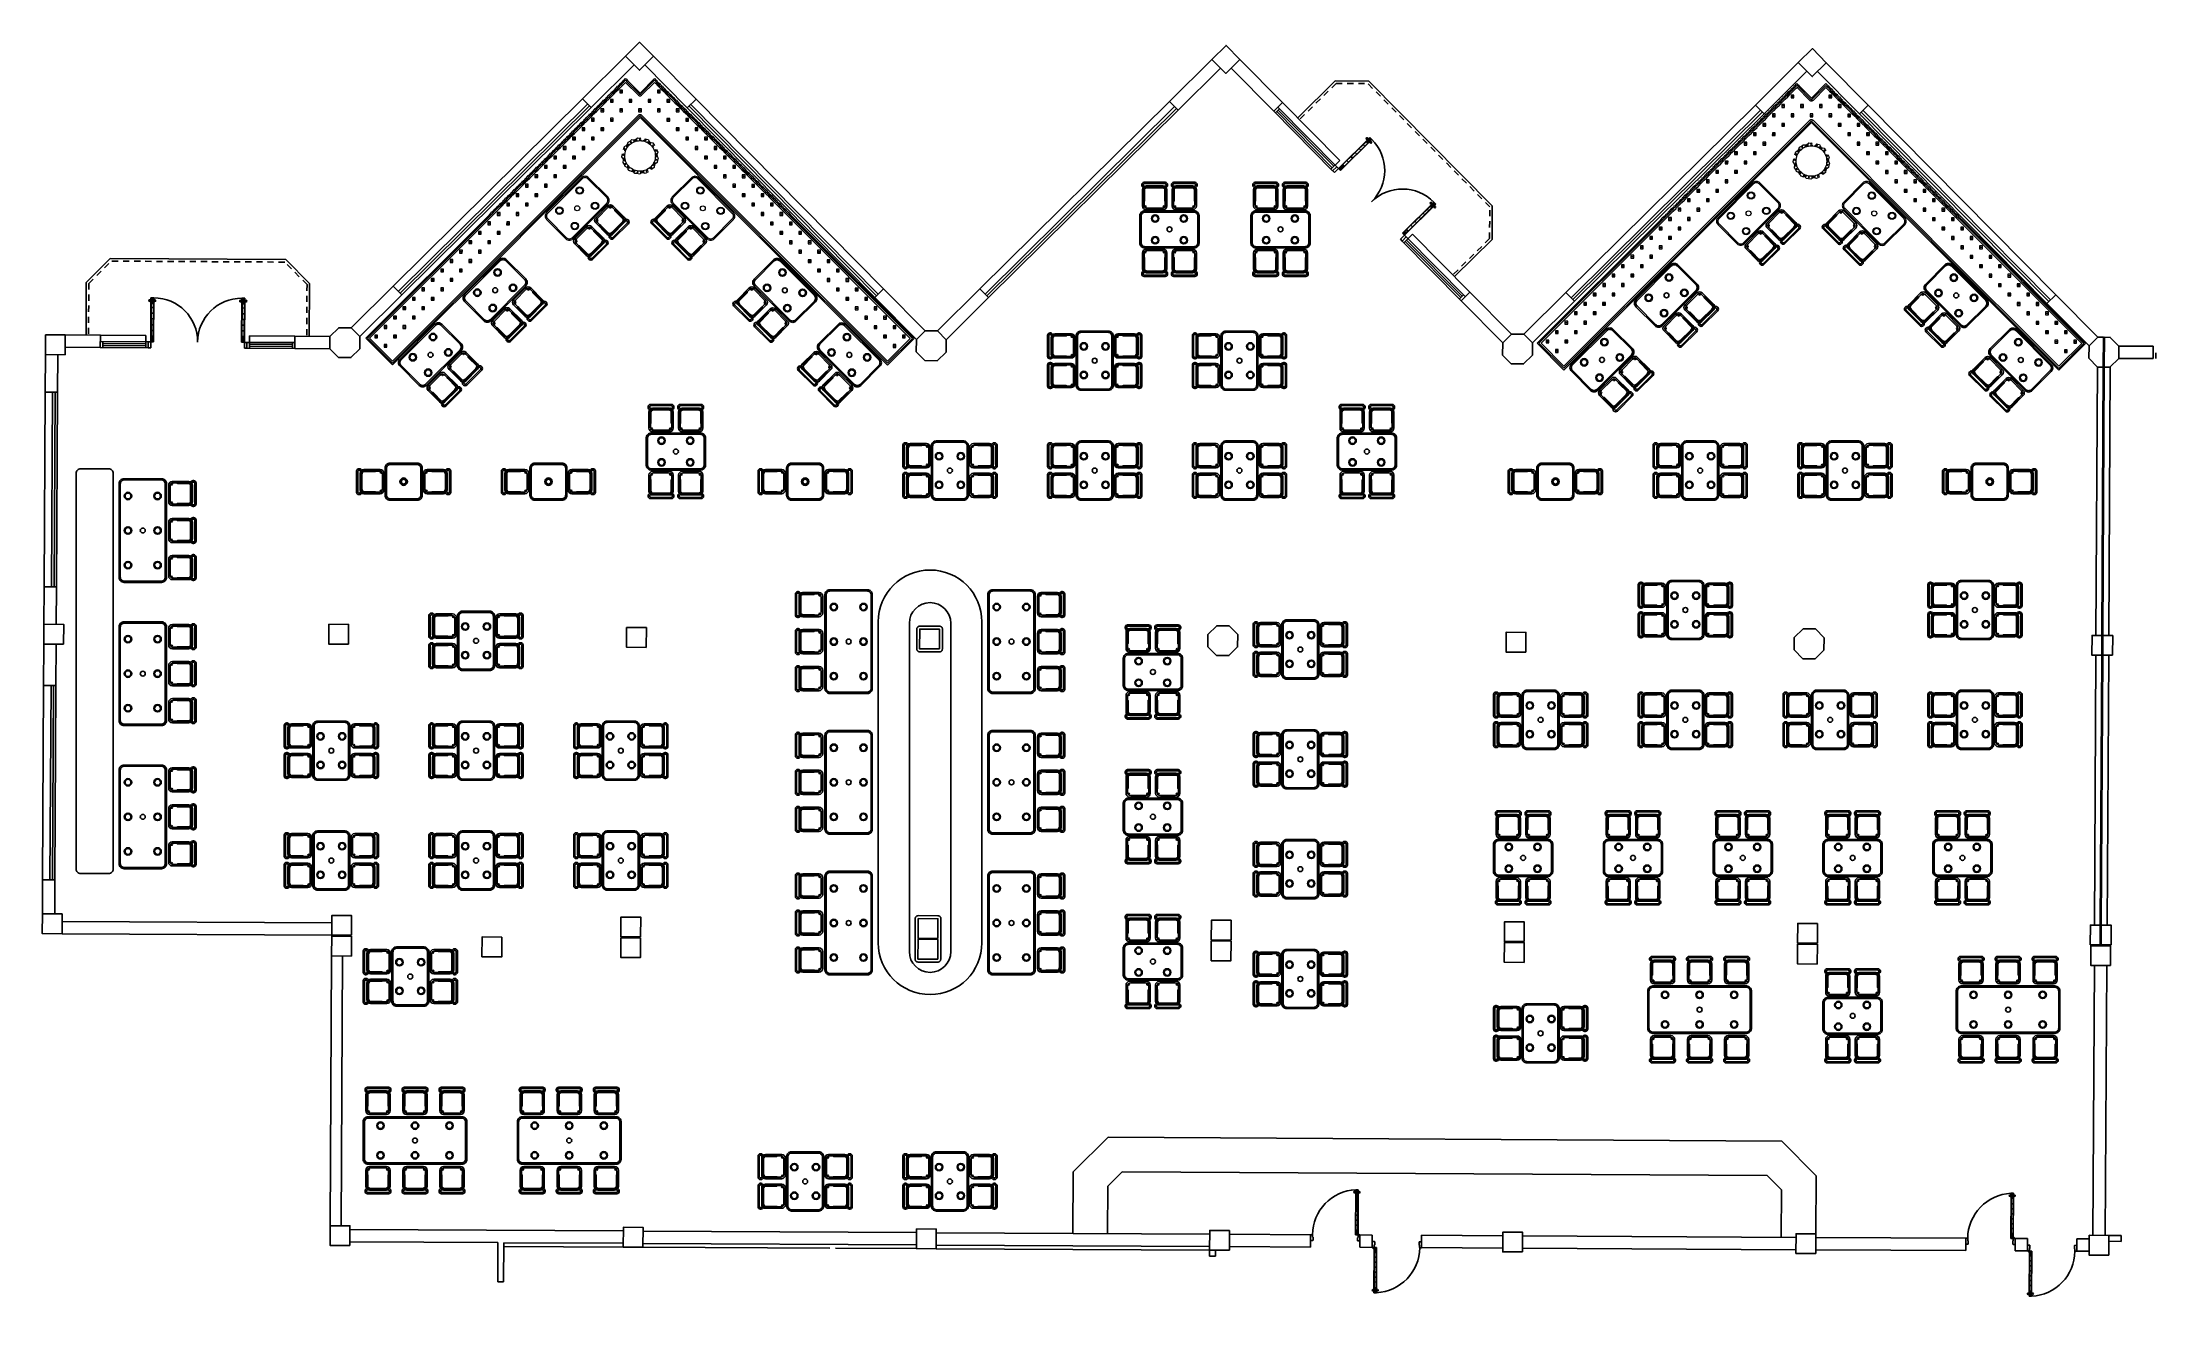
# Model space of a CAD drawing. Header units: metres. Extents: x 2232.4 to 2275.2, y 411.9 to 437.5.
import ezdxf

# ---------------------------------------------------------------- set-up
doc = ezdxf.new("R2010")
doc.units = ezdxf.units.M
doc.linetypes.add('HIDDEN2', pattern=[0.1875, 0.125, -0.0625])
for name, color, linetype in [('CL', 40, 'Continuous'), ('DOOR', 5, 'Continuous'), ('ELEV', 4, 'Continuous'), ('FR', 60, 'Continuous'), ('HIDDEN', 9, 'HIDDEN2'), ('RP_CHAIRS', 7, 'Continuous'), ('RP_TABLES', 7, 'Continuous'), ('SC_BENCH', 7, 'Continuous'), ('SC_PLANT', 3, 'Continuous'), ('WALL NEW', 40, 'Continuous')]:
    doc.layers.add(name, color=color, linetype=linetype)
for name, color, linetype, lineweight in [('NC_N1_BANQUETTES', 7, 'Continuous', 13), ('NC_N1_PLANTS', 7, 'Continuous', 13), ('NC_N1_TABLES', 7, 'Continuous', 13)]:
    doc.layers.add(name, color=color, linetype=linetype, lineweight=lineweight)

# ---------------------------------------------------------------- blocks, each defined once
blk = doc.blocks.new('RP_MODERN_EXTENDED_TRIANGLE_L')
at = {"color": 0, "linetype": 'Continuous', "lineweight": -2}
for points in [[(7.89, 0.8), (7.89, 0.035), (4.35, 0.035), (4.289, 0.035), (4.289, 0.027), (4.28, 0.027), (4.28, 0.035), (4.209, 0.035), (4.209, 0.027), (4.2, 0.027), (4.2, 0.035), (4.129, 0.035), (4.129, 0.027), (4.12, 0.027), (4.12, 0.035), (4.1, 0.035), (4.049, 0.035), (4.049, 0.027), (4.04, 0.027), (4.04, 0.035), (3.969, 0.035), (3.969, 0.027), (3.96, 0.027), (3.96, 0.035), (3.889, 0.035), (3.889, 0.027), (3.88, 0.027), (3.88, 0.035), (3.809, 0.035), (3.809, 0.027), (3.8, 0.027), (3.8, 0.035), (3.729, 0.035), (3.729, 0.027), (3.72, 0.027), (3.72, 0.035), (3.649, 0.035), (3.649, 0.027), (3.64, 0.027), (3.64, 0.035), (3.569, 0.035), (3.569, 0.027), (3.56, 0.027), (3.56, 0.035), (3.489, 0.035), (3.489, 0.027), (3.48, 0.027), (3.48, 0.035), (3.409, 0.035), (3.409, 0.027), (3.4, 0.027), (3.4, 0.035), (3.329, 0.035), (3.329, 0.027), (3.32, 0.027), (3.32, 0.035), (3.249, 0.035), (3.249, 0.027), (3.24, 0.027), (3.24, 0.035), (3.169, 0.035), (3.169, 0.027), (3.16, 0.027), (3.16, 0.035), (3.089, 0.035), (3.089, 0.027), (3.08, 0.027), (3.08, 0.035), (3.009, 0.035), (3.009, 0.027), (3, 0.027), (3, 0.035), (2.929, 0.035), (2.929, 0.027), (2.92, 0.027), (2.92, 0.035), (2.849, 0.035), (2.849, 0.027), (2.84, 0.027), (2.84, 0.035), (2.769, 0.035), (2.769, 0.027), (2.76, 0.027), (2.76, 0.035), (2.689, 0.035), (2.689, 0.027), (2.68, 0.027), (2.68, 0.035), (2.609, 0.035), (2.609, 0.027), (2.6, 0.027), (2.6, 0.035), (2.529, 0.035), (2.529, 0.027), (2.52, 0.027), (2.52, 0.035), (2.449, 0.035), (2.449, 0.027), (2.44, 0.027), (2.44, 0.035), (2.369, 0.035), (2.369, 0.027), (2.36, 0.027), (2.36, 0.035), (2.289, 0.035), (2.289, 0.027), (2.28, 0.027), (2.28, 0.035), (2.209, 0.035), (2.209, 0.027), (2.2, 0.027), (2.2, 0.035), (2.129, 0.035), (2.129, 0.027), (2.12, 0.027), (2.12, 0.035), (2.049, 0.035), (2.049, 0.027), (2.04, 0.027), (2.04, 0.035), (1.969, 0.035), (1.969, 0.027), (1.96, 0.027), (1.96, 0.035), (1.889, 0.035), (1.889, 0.027), (1.88, 0.027), (1.88, 0.035), (1.809, 0.035), (1.809, 0.027), (1.8, 0.027), (1.8, 0.035), (1.729, 0.035), (1.729, 0.027), (1.72, 0.027), (1.72, 0.035), (1.649, 0.035), (1.649, 0.027), (1.64, 0.027), (1.64, 0.035), (1.569, 0.035), (1.569, 0.027), (1.56, 0.027), (1.56, 0.035), (1.489, 0.035), (1.489, 0.027), (1.48, 0.027), (1.48, 0.035), (1.409, 0.035), (1.409, 0.027), (1.4, 0.027), (1.4, 0.035), (1.329, 0.035), (1.329, 0.027), (1.32, 0.027), (1.32, 0.035), (1.249, 0.035), (1.249, 0.027), (1.24, 0.027), (1.24, 0.035), (1.169, 0.035), (1.169, 0.027), (1.16, 0.027), (1.16, 0.035), (1.089, 0.035), (1.089, 0.027), (1.08, 0.027), (1.08, 0.035), (1.009, 0.035), (1.009, 0.027), (1, 0.027), (1, 0.035), (0.929, 0.035), (0.929, 0.027), (0.92, 0.027), (0.92, 0.035), (0.849, 0.035), (0.849, 0.027), (0.84, 0.027), (0.84, 0.035), (0.769, 0.035), (0.769, 0.027), (0.76, 0.027), (0.76, 0.035), (0.689, 0.035), (0.689, 0.027), (0.68, 0.027), (0.68, 0.035), (0.609, 0.035), (0.609, 0.027), (0.6, 0.027), (0.6, 0.035), (0.529, 0.035), (0.529, 0.027), (0.52, 0.027), (0.52, 0.035), (0.45, 0.035), (0.45, 0.048), (0.448, 0.048), (0.448, 0.092), (0.45, 0.092), (0.45, 0.45), (0.035, 0.45), (0.035, 0.52), (0.027, 0.52), (0.027, 0.529), (0.035, 0.529), (0.035, 0.6), (0.027, 0.6), (0.027, 0.609), (0.035, 0.609), (0.035, 0.68), (0.027, 0.68), (0.027, 0.689), (0.035, 0.689), (0.035, 0.76), (0.027, 0.76), (0.027, 0.769), (0.035, 0.769), (0.035, 0.84), (0.027, 0.84), (0.027, 0.849), (0.035, 0.849), (0.035, 0.92), (0.027, 0.92), (0.027, 0.929), (0.035, 0.929), (0.035, 1), (0.027, 1), (0.027, 1.009), (0.035, 1.009), (0.035, 1.08), (0.027, 1.08), (0.027, 1.089), (0.035, 1.089), (0.035, 1.16), (0.027, 1.16), (0.027, 1.169), (0.035, 1.169), (0.035, 1.24), (0.027, 1.24), (0.027, 1.249), (0.035, 1.249), (0.035, 1.32), (0.027, 1.32), (0.027, 1.329), (0.035, 1.329), (0.035, 1.4), (0.027, 1.4), (0.027, 1.409), (0.035, 1.409), (0.035, 1.48), (0.027, 1.48), (0.027, 1.489), (0.035, 1.489), (0.035, 1.56), (0.027, 1.56), (0.027, 1.569), (0.035, 1.569), (0.035, 1.64), (0.027, 1.64), (0.027, 1.649), (0.035, 1.649), (0.035, 1.72), (0.027, 1.72), (0.027, 1.729), (0.035, 1.729), (0.035, 1.8), (0.027, 1.8), (0.027, 1.809), (0.035, 1.809), (0.035, 1.88), (0.027, 1.88), (0.027, 1.889), (0.035, 1.889), (0.035, 1.96), (0.027, 1.96), (0.027, 1.969), (0.035, 1.969), (0.035, 2.04), (0.027, 2.04), (0.027, 2.049), (0.035, 2.049), (0.035, 2.12), (0.027, 2.12), (0.027, 2.129), (0.035, 2.129), (0.035, 2.2), (0.027, 2.2), (0.027, 2.209), (0.035, 2.209), (0.035, 2.28), (0.027, 2.28), (0.027, 2.289), (0.035, 2.289), (0.035, 2.36), (0.027, 2.36), (0.027, 2.369), (0.035, 2.369), (0.035, 2.44), (0.027, 2.44), (0.027, 2.449), (0.035, 2.449), (0.035, 2.52), (0.027, 2.52), (0.027, 2.529), (0.035, 2.529), (0.035, 2.6), (0.027, 2.6), (0.027, 2.609), (0.035, 2.609), (0.035, 2.68), (0.027, 2.68), (0.027, 2.689), (0.035, 2.689), (0.035, 2.76), (0.027, 2.76), (0.027, 2.769), (0.035, 2.769), (0.035, 2.84), (0.027, 2.84), (0.027, 2.849), (0.035, 2.849), (0.035, 2.92), (0.027, 2.92), (0.027, 2.929), (0.035, 2.929), (0.035, 3), (0.027, 3), (0.027, 3.009), (0.035, 3.009), (0.035, 3.08), (0.027, 3.08), (0.027, 3.089), (0.035, 3.089), (0.035, 3.16), (0.027, 3.16), (0.027, 3.169), (0.035, 3.169), (0.035, 3.24), (0.027, 3.24), (0.027, 3.249), (0.035, 3.249), (0.035, 3.32), (0.027, 3.32), (0.027, 3.329), (0.035, 3.329), (0.035, 3.4), (0.027, 3.4), (0.027, 3.409), (0.035, 3.409), (0.035, 3.48), (0.027, 3.48), (0.027, 3.489), (0.035, 3.489), (0.035, 3.56), (0.027, 3.56), (0.027, 3.569), (0.035, 3.569), (0.035, 3.64), (0.027, 3.64), (0.027, 3.649), (0.035, 3.649), (0.035, 3.72), (0.027, 3.72), (0.027, 3.729), (0.035, 3.729), (0.035, 3.8), (0.027, 3.8), (0.027, 3.809), (0.035, 3.809), (0.035, 3.88), (0.027, 3.88), (0.027, 3.889), (0.035, 3.889), (0.035, 3.96), (0.027, 3.96), (0.027, 3.969), (0.035, 3.969), (0.035, 4.04), (0.027, 4.04), (0.027, 4.049), (0.035, 4.049), (0.035, 4.1), (0.035, 4.12), (0.027, 4.12), (0.027, 4.129), (0.035, 4.129), (0.035, 4.2), (0.027, 4.2), (0.027, 4.209), (0.035, 4.209), (0.035, 4.28), (0.027, 4.28), (0.027, 4.289), (0.035, 4.289), (0.035, 4.35), (0.035, 7.89), (0.8, 7.89), (0.8, 4.35), (0.8, 4.1), (0.8, 0.8), (4.1, 0.8), (4.35, 0.8)], [(7.865, 0.775), (7.865, 0.06), (4.289, 0.06), (4.287, 0.06), (4.285, 0.06), (4.282, 0.06), (4.28, 0.06), (4.209, 0.06), (4.207, 0.06), (4.205, 0.06), (4.202, 0.06), (4.2, 0.06), (4.129, 0.06), (4.127, 0.06), (4.124, 0.06), (4.122, 0.06), (4.12, 0.06), (4.1, 0.06), (4.1, 0.06), (4.049, 0.06), (4.047, 0.06), (4.045, 0.06), (4.042, 0.06), (4.04, 0.06), (3.969, 0.06), (3.967, 0.06), (3.965, 0.06), (3.962, 0.06), (3.96, 0.06), (3.889, 0.06), (3.887, 0.06), (3.885, 0.06), (3.882, 0.06), (3.88, 0.06), (3.809, 0.06), (3.807, 0.06), (3.804, 0.06), (3.802, 0.06), (3.8, 0.06), (3.729, 0.06), (3.727, 0.06), (3.724, 0.06), (3.722, 0.06), (3.72, 0.06), (3.649, 0.06), (3.647, 0.06), (3.644, 0.06), (3.642, 0.06), (3.64, 0.06), (3.569, 0.06), (3.567, 0.06), (3.564, 0.06), (3.562, 0.06), (3.56, 0.06), (3.489, 0.06), (3.487, 0.06), (3.485, 0.06), (3.482, 0.06), (3.48, 0.06), (3.409, 0.06), (3.407, 0.06), (3.405, 0.06), (3.402, 0.06), (3.4, 0.06), (3.329, 0.06), (3.327, 0.06), (3.325, 0.06), (3.322, 0.06), (3.32, 0.06), (3.249, 0.06), (3.247, 0.06), (3.244, 0.06), (3.242, 0.06), (3.24, 0.06), (3.169, 0.06), (3.167, 0.06), (3.164, 0.06), (3.162, 0.06), (3.16, 0.06), (3.089, 0.06), (3.087, 0.06), (3.084, 0.06), (3.082, 0.06), (3.08, 0.06), (3.009, 0.06), (3.007, 0.06), (3.005, 0.06), (3.002, 0.06), (3, 0.06), (2.929, 0.06), (2.927, 0.06), (2.925, 0.06), (2.922, 0.06), (2.92, 0.06), (2.849, 0.06), (2.847, 0.06), (2.845, 0.06), (2.842, 0.06), (2.84, 0.06), (2.769, 0.06), (2.767, 0.06), (2.764, 0.06), (2.762, 0.06), (2.76, 0.06), (2.689, 0.06), (2.687, 0.06), (2.684, 0.06), (2.682, 0.06), (2.68, 0.06), (2.609, 0.06), (2.607, 0.06), (2.604, 0.06), (2.602, 0.06), (2.6, 0.06), (2.529, 0.06), (2.527, 0.06), (2.525, 0.06), (2.522, 0.06), (2.52, 0.06), (2.449, 0.06), (2.447, 0.06), (2.445, 0.06), (2.442, 0.06), (2.44, 0.06), (2.369, 0.06), (2.367, 0.06), (2.365, 0.06), (2.362, 0.06), (2.36, 0.06), (2.289, 0.06), (2.287, 0.06), (2.284, 0.06), (2.282, 0.06), (2.28, 0.06), (2.209, 0.06), (2.207, 0.06), (2.204, 0.06), (2.202, 0.06), (2.2, 0.06), (2.129, 0.06), (2.127, 0.06), (2.124, 0.06), (2.122, 0.06), (2.12, 0.06), (2.049, 0.06), (2.047, 0.06), (2.045, 0.06), (2.042, 0.06), (2.04, 0.06), (1.969, 0.06), (1.967, 0.06), (1.964, 0.06), (1.962, 0.06), (1.96, 0.06), (1.889, 0.06), (1.887, 0.06), (1.885, 0.06), (1.882, 0.06), (1.88, 0.06), (1.809, 0.06), (1.807, 0.06), (1.804, 0.06), (1.802, 0.06), (1.8, 0.06), (1.729, 0.06), (1.727, 0.06), (1.724, 0.06), (1.722, 0.06), (1.72, 0.06), (1.649, 0.06), (1.647, 0.06), (1.645, 0.06), (1.642, 0.06), (1.64, 0.06), (1.569, 0.06), (1.567, 0.06), (1.565, 0.06), (1.562, 0.06), (1.56, 0.06), (1.489, 0.06), (1.487, 0.06), (1.484, 0.06), (1.482, 0.06), (1.48, 0.06), (1.409, 0.06), (1.407, 0.06), (1.405, 0.06), (1.402, 0.06), (1.4, 0.06), (1.329, 0.06), (1.327, 0.06), (1.325, 0.06), (1.322, 0.06), (1.32, 0.06), (1.249, 0.06), (1.247, 0.06), (1.244, 0.06), (1.242, 0.06), (1.24, 0.06), (1.169, 0.06), (1.167, 0.06), (1.165, 0.06), (1.162, 0.06), (1.16, 0.06), (1.089, 0.06), (1.087, 0.06), (1.085, 0.06), (1.082, 0.06), (1.08, 0.06), (1.009, 0.06), (1.007, 0.06), (1.004, 0.06), (1.002, 0.06), (1, 0.06), (0.929, 0.06), (0.927, 0.06), (0.924, 0.06), (0.922, 0.06), (0.92, 0.06), (0.849, 0.06), (0.847, 0.06), (0.844, 0.06), (0.842, 0.06), (0.84, 0.06), (0.769, 0.06), (0.767, 0.06), (0.764, 0.06), (0.762, 0.06), (0.76, 0.06), (0.689, 0.06), (0.687, 0.06), (0.684, 0.06), (0.682, 0.06), (0.68, 0.06), (0.609, 0.06), (0.607, 0.06), (0.605, 0.06), (0.602, 0.06), (0.6, 0.06), (0.529, 0.06), (0.527, 0.06), (0.524, 0.06), (0.522, 0.06), (0.52, 0.06), (0.473, 0.06), (0.473, 0.082), (0.473, 0.082), (0.474, 0.085), (0.475, 0.087), (0.475, 0.09), (0.475, 0.092), (0.475, 0.45), (0.475, 0.452), (0.475, 0.455), (0.474, 0.457), (0.473, 0.46), (0.472, 0.462), (0.471, 0.464), (0.469, 0.466), (0.468, 0.468), (0.466, 0.469), (0.464, 0.471), (0.462, 0.472), (0.46, 0.473), (0.457, 0.474), (0.455, 0.475), (0.452, 0.475), (0.45, 0.475), (0.06, 0.475), (0.06, 0.52), (0.06, 0.522), (0.06, 0.524), (0.06, 0.527), (0.06, 0.529), (0.06, 0.6), (0.06, 0.602), (0.06, 0.605), (0.06, 0.607), (0.06, 0.609), (0.06, 0.68), (0.06, 0.682), (0.06, 0.684), (0.06, 0.687), (0.06, 0.689), (0.06, 0.76), (0.06, 0.762), (0.06, 0.764), (0.06, 0.767), (0.06, 0.769), (0.06, 0.84), (0.06, 0.842), (0.06, 0.844), (0.06, 0.847), (0.06, 0.849), (0.06, 0.92), (0.06, 0.922), (0.06, 0.924), (0.06, 0.927), (0.06, 0.929), (0.06, 1), (0.06, 1.002), (0.06, 1.004), (0.06, 1.007), (0.06, 1.009), (0.06, 1.08), (0.06, 1.082), (0.06, 1.085), (0.06, 1.087), (0.06, 1.089), (0.06, 1.16), (0.06, 1.162), (0.06, 1.165), (0.06, 1.167), (0.06, 1.169), (0.06, 1.24), (0.06, 1.242), (0.06, 1.244), (0.06, 1.247), (0.06, 1.249), (0.06, 1.32), (0.06, 1.322), (0.06, 1.325), (0.06, 1.327), (0.06, 1.329), (0.06, 1.4), (0.06, 1.402), (0.06, 1.405), (0.06, 1.407), (0.06, 1.409), (0.06, 1.48), (0.06, 1.482), (0.06, 1.484), (0.06, 1.487), (0.06, 1.489), (0.06, 1.56), (0.06, 1.562), (0.06, 1.565), (0.06, 1.567), (0.06, 1.569), (0.06, 1.64), (0.06, 1.642), (0.06, 1.645), (0.06, 1.647), (0.06, 1.649), (0.06, 1.72), (0.06, 1.722), (0.06, 1.724), (0.06, 1.727), (0.06, 1.729), (0.06, 1.8), (0.06, 1.802), (0.06, 1.804), (0.06, 1.807), (0.06, 1.809), (0.06, 1.88), (0.06, 1.882), (0.06, 1.885), (0.06, 1.887), (0.06, 1.889), (0.06, 1.96), (0.06, 1.962), (0.06, 1.964), (0.06, 1.967), (0.06, 1.969), (0.06, 2.04), (0.06, 2.042), (0.06, 2.045), (0.06, 2.047), (0.06, 2.049), (0.06, 2.12), (0.06, 2.122), (0.06, 2.124), (0.06, 2.127), (0.06, 2.129), (0.06, 2.2), (0.06, 2.202), (0.06, 2.204), (0.06, 2.207), (0.06, 2.209), (0.06, 2.28), (0.06, 2.282), (0.06, 2.284), (0.06, 2.287), (0.06, 2.289), (0.06, 2.36), (0.06, 2.362), (0.06, 2.365), (0.06, 2.367), (0.06, 2.369), (0.06, 2.44), (0.06, 2.442), (0.06, 2.445), (0.06, 2.447), (0.06, 2.449), (0.06, 2.52), (0.06, 2.522), (0.06, 2.525), (0.06, 2.527), (0.06, 2.529), (0.06, 2.6), (0.06, 2.602), (0.06, 2.604), (0.06, 2.607), (0.06, 2.609), (0.06, 2.68), (0.06, 2.682), (0.06, 2.684), (0.06, 2.687), (0.06, 2.689), (0.06, 2.76), (0.06, 2.762), (0.06, 2.764), (0.06, 2.767), (0.06, 2.769), (0.06, 2.84), (0.06, 2.842), (0.06, 2.845), (0.06, 2.847), (0.06, 2.849), (0.06, 2.92), (0.06, 2.922), (0.06, 2.925), (0.06, 2.927), (0.06, 2.929), (0.06, 3), (0.06, 3.002), (0.06, 3.005), (0.06, 3.007), (0.06, 3.009), (0.06, 3.08), (0.06, 3.082), (0.06, 3.084), (0.06, 3.087), (0.06, 3.089), (0.06, 3.16), (0.06, 3.162), (0.06, 3.164), (0.06, 3.167), (0.06, 3.169), (0.06, 3.24), (0.06, 3.242), (0.06, 3.244), (0.06, 3.247), (0.06, 3.249), (0.06, 3.32), (0.06, 3.322), (0.06, 3.325), (0.06, 3.327), (0.06, 3.329), (0.06, 3.4), (0.06, 3.402), (0.06, 3.405), (0.06, 3.407), (0.06, 3.409), (0.06, 3.48), (0.06, 3.482), (0.06, 3.485), (0.06, 3.487), (0.06, 3.489), (0.06, 3.56), (0.06, 3.562), (0.06, 3.564), (0.06, 3.567), (0.06, 3.569), (0.06, 3.64), (0.06, 3.642), (0.06, 3.644), (0.06, 3.647), (0.06, 3.649), (0.06, 3.72), (0.06, 3.722), (0.06, 3.724), (0.06, 3.727), (0.06, 3.729), (0.06, 3.8), (0.06, 3.802), (0.06, 3.804), (0.06, 3.807), (0.06, 3.809), (0.06, 3.88), (0.06, 3.882), (0.06, 3.885), (0.06, 3.887), (0.06, 3.889), (0.06, 3.96), (0.06, 3.962), (0.06, 3.965), (0.06, 3.967), (0.06, 3.969), (0.06, 4.04), (0.06, 4.042), (0.06, 4.045), (0.06, 4.047), (0.06, 4.049), (0.06, 4.1), (0.06, 4.1), (0.06, 4.12), (0.06, 4.122), (0.06, 4.124), (0.06, 4.127), (0.06, 4.129), (0.06, 4.2), (0.06, 4.202), (0.06, 4.205), (0.06, 4.207), (0.06, 4.209), (0.06, 4.28), (0.06, 4.282), (0.06, 4.285), (0.06, 4.287), (0.06, 4.289), (0.06, 7.865), (0.775, 7.865), (0.775, 4.325), (0.775, 4.1), (0.775, 0.8), (0.775, 0.798), (0.775, 0.795), (0.776, 0.793), (0.777, 0.79), (0.778, 0.788), (0.779, 0.786), (0.781, 0.784), (0.782, 0.782), (0.784, 0.781), (0.786, 0.779), (0.788, 0.778), (0.79, 0.777), (0.793, 0.776), (0.795, 0.775), (0.798, 0.775), (0.8, 0.775), (4.1, 0.775), (4.325, 0.775)], [(7.835, 0.745), (7.835, 0.09), (4.295, 0.09), (4.289, 0.09), (4.285, 0.09), (4.28, 0.09), (4.209, 0.09), (4.205, 0.09), (4.2, 0.09), (4.129, 0.09), (4.124, 0.09), (4.12, 0.09), (4.1, 0.09), (4.049, 0.09), (4.045, 0.09), (4.04, 0.09), (3.969, 0.09), (3.965, 0.09), (3.96, 0.09), (3.889, 0.09), (3.885, 0.09), (3.88, 0.09), (3.809, 0.09), (3.804, 0.09), (3.8, 0.09), (3.729, 0.09), (3.724, 0.09), (3.72, 0.09), (3.649, 0.09), (3.644, 0.09), (3.64, 0.09), (3.569, 0.09), (3.564, 0.09), (3.56, 0.09), (3.489, 0.09), (3.485, 0.09), (3.48, 0.09), (3.409, 0.09), (3.405, 0.09), (3.4, 0.09), (3.329, 0.09), (3.325, 0.09), (3.32, 0.09), (3.249, 0.09), (3.244, 0.09), (3.24, 0.09), (3.169, 0.09), (3.164, 0.09), (3.16, 0.09), (3.089, 0.09), (3.084, 0.09), (3.08, 0.09), (3.009, 0.09), (3.005, 0.09), (3, 0.09), (2.929, 0.09), (2.925, 0.09), (2.92, 0.09), (2.849, 0.09), (2.845, 0.09), (2.84, 0.09), (2.769, 0.09), (2.764, 0.09), (2.76, 0.09), (2.689, 0.09), (2.684, 0.09), (2.68, 0.09), (2.609, 0.09), (2.604, 0.09), (2.6, 0.09), (2.529, 0.09), (2.525, 0.09), (2.52, 0.09), (2.449, 0.09), (2.445, 0.09), (2.44, 0.09), (2.369, 0.09), (2.365, 0.09), (2.36, 0.09), (2.289, 0.09), (2.284, 0.09), (2.28, 0.09), (2.209, 0.09), (2.204, 0.09), (2.2, 0.09), (2.129, 0.09), (2.124, 0.09), (2.12, 0.09), (2.049, 0.09), (2.045, 0.09), (2.04, 0.09), (1.969, 0.09), (1.964, 0.09), (1.96, 0.09), (1.889, 0.09), (1.885, 0.09), (1.88, 0.09), (1.809, 0.09), (1.804, 0.09), (1.8, 0.09), (1.729, 0.09), (1.724, 0.09), (1.72, 0.09), (1.649, 0.09), (1.645, 0.09), (1.64, 0.09), (1.569, 0.09), (1.565, 0.09), (1.56, 0.09), (1.489, 0.09), (1.484, 0.09), (1.48, 0.09), (1.409, 0.09), (1.405, 0.09), (1.4, 0.09), (1.329, 0.09), (1.325, 0.09), (1.32, 0.09), (1.249, 0.09), (1.244, 0.09), (1.24, 0.09), (1.169, 0.09), (1.165, 0.09), (1.16, 0.09), (1.089, 0.09), (1.085, 0.09), (1.08, 0.09), (1.009, 0.09), (1.004, 0.09), (1, 0.09), (0.929, 0.09), (0.924, 0.09), (0.92, 0.09), (0.849, 0.09), (0.844, 0.09), (0.84, 0.09), (0.769, 0.09), (0.764, 0.09), (0.76, 0.09), (0.689, 0.09), (0.684, 0.09), (0.68, 0.09), (0.609, 0.09), (0.605, 0.09), (0.6, 0.09), (0.529, 0.09), (0.524, 0.09), (0.52, 0.09), (0.505, 0.09), (0.505, 0.092), (0.505, 0.45), (0.505, 0.455), (0.504, 0.461), (0.503, 0.466), (0.501, 0.471), (0.499, 0.476), (0.496, 0.481), (0.493, 0.485), (0.489, 0.489), (0.485, 0.493), (0.481, 0.496), (0.476, 0.499), (0.471, 0.501), (0.466, 0.503), (0.461, 0.504), (0.455, 0.505), (0.45, 0.505), (0.09, 0.505), (0.09, 0.52), (0.09, 0.524), (0.09, 0.529), (0.09, 0.6), (0.09, 0.605), (0.09, 0.609), (0.09, 0.68), (0.09, 0.684), (0.09, 0.689), (0.09, 0.76), (0.09, 0.764), (0.09, 0.769), (0.09, 0.84), (0.09, 0.844), (0.09, 0.849), (0.09, 0.92), (0.09, 0.924), (0.09, 0.929), (0.09, 1), (0.09, 1.004), (0.09, 1.009), (0.09, 1.08), (0.09, 1.085), (0.09, 1.089), (0.09, 1.16), (0.09, 1.165), (0.09, 1.169), (0.09, 1.24), (0.09, 1.244), (0.09, 1.249), (0.09, 1.32), (0.09, 1.325), (0.09, 1.329), (0.09, 1.4), (0.09, 1.405), (0.09, 1.409), (0.09, 1.48), (0.09, 1.484), (0.09, 1.489), (0.09, 1.56), (0.09, 1.565), (0.09, 1.569), (0.09, 1.64), (0.09, 1.645), (0.09, 1.649), (0.09, 1.72), (0.09, 1.724), (0.09, 1.729), (0.09, 1.8), (0.09, 1.804), (0.09, 1.809), (0.09, 1.88), (0.09, 1.885), (0.09, 1.889), (0.09, 1.96), (0.09, 1.964), (0.09, 1.969), (0.09, 2.04), (0.09, 2.045), (0.09, 2.049), (0.09, 2.12), (0.09, 2.124), (0.09, 2.129), (0.09, 2.2), (0.09, 2.204), (0.09, 2.209), (0.09, 2.28), (0.09, 2.284), (0.09, 2.289), (0.09, 2.36), (0.09, 2.365), (0.09, 2.369), (0.09, 2.44), (0.09, 2.445), (0.09, 2.449), (0.09, 2.52), (0.09, 2.525), (0.09, 2.529), (0.09, 2.6), (0.09, 2.604), (0.09, 2.609), (0.09, 2.68), (0.09, 2.684), (0.09, 2.689), (0.09, 2.76), (0.09, 2.764), (0.09, 2.769), (0.09, 2.84), (0.09, 2.845), (0.09, 2.849), (0.09, 2.92), (0.09, 2.925), (0.09, 2.929), (0.09, 3), (0.09, 3.005), (0.09, 3.009), (0.09, 3.08), (0.09, 3.084), (0.09, 3.089), (0.09, 3.16), (0.09, 3.164), (0.09, 3.169), (0.09, 3.24), (0.09, 3.244), (0.09, 3.249), (0.09, 3.32), (0.09, 3.325), (0.09, 3.329), (0.09, 3.4), (0.09, 3.405), (0.09, 3.409), (0.09, 3.48), (0.09, 3.485), (0.09, 3.489), (0.09, 3.56), (0.09, 3.564), (0.09, 3.569), (0.09, 3.64), (0.09, 3.644), (0.09, 3.649), (0.09, 3.72), (0.09, 3.724), (0.09, 3.729), (0.09, 3.8), (0.09, 3.804), (0.09, 3.809), (0.09, 3.88), (0.09, 3.885), (0.09, 3.889), (0.09, 3.96), (0.09, 3.965), (0.09, 3.969), (0.09, 4.04), (0.09, 4.045), (0.09, 4.049), (0.09, 4.1), (0.09, 4.12), (0.09, 4.124), (0.09, 4.129), (0.09, 4.2), (0.09, 4.205), (0.09, 4.209), (0.09, 4.28), (0.09, 4.285), (0.09, 4.289), (0.09, 4.295), (0.09, 7.835), (0.745, 7.835), (0.745, 4.295), (0.745, 4.1), (0.745, 0.8), (0.745, 0.795), (0.746, 0.789), (0.747, 0.784), (0.749, 0.779), (0.751, 0.774), (0.754, 0.769), (0.757, 0.765), (0.761, 0.761), (0.765, 0.757), (0.769, 0.754), (0.774, 0.751), (0.779, 0.749), (0.784, 0.747), (0.789, 0.746), (0.795, 0.745), (0.8, 0.745), (4.1, 0.745), (4.295, 0.745)], [(0.157, 4.167), (0.197, 4.207), (0.157, 4.247), (0.117, 4.207)], [(0.157, 3.897), (0.197, 3.937), (0.157, 3.977), (0.117, 3.937)], [(0.165, 4.207), (0.165, 4.206), (0.165, 4.205), (0.165, 4.205), (0.164, 4.204), (0.164, 4.203), (0.164, 4.203), (0.163, 4.202), (0.163, 4.201), (0.162, 4.201), (0.161, 4.2), (0.161, 4.2), (0.16, 4.2), (0.159, 4.199), (0.159, 4.199), (0.158, 4.199), (0.157, 4.199), (0.156, 4.199), (0.155, 4.199), (0.155, 4.199), (0.154, 4.2), (0.153, 4.2), (0.153, 4.2), (0.152, 4.201), (0.151, 4.201), (0.151, 4.202), (0.15, 4.203), (0.15, 4.203), (0.15, 4.204), (0.149, 4.205), (0.149, 4.205), (0.149, 4.206), (0.149, 4.207), (0.149, 4.208), (0.149, 4.209), (0.149, 4.209), (0.15, 4.21), (0.15, 4.211), (0.15, 4.211), (0.151, 4.212), (0.151, 4.213), (0.152, 4.213), (0.153, 4.214), (0.153, 4.214), (0.154, 4.214), (0.155, 4.215), (0.155, 4.215), (0.156, 4.215), (0.157, 4.215), (0.158, 4.215), (0.159, 4.215), (0.159, 4.215), (0.16, 4.214), (0.161, 4.214), (0.161, 4.214), (0.162, 4.213), (0.163, 4.213), (0.163, 4.212), (0.164, 4.211), (0.164, 4.211), (0.164, 4.21), (0.165, 4.209), (0.165, 4.209), (0.165, 4.208)], [(0.165, 3.937), (0.165, 3.936), (0.165, 3.935), (0.165, 3.935), (0.164, 3.934), (0.164, 3.933), (0.164, 3.933), (0.163, 3.932), (0.163, 3.931), (0.162, 3.931), (0.161, 3.93), (0.161, 3.93), (0.16, 3.93), (0.159, 3.929), (0.159, 3.929), (0.158, 3.929), (0.157, 3.929), (0.156, 3.929), (0.155, 3.929), (0.155, 3.929), (0.154, 3.93), (0.153, 3.93), (0.153, 3.93), (0.152, 3.931), (0.151, 3.931), (0.151, 3.932), (0.15, 3.933), (0.15, 3.933), (0.15, 3.934), (0.149, 3.935), (0.149, 3.935), (0.149, 3.936), (0.149, 3.937), (0.149, 3.938), (0.149, 3.939), (0.149, 3.939), (0.15, 3.94), (0.15, 3.941), (0.15, 3.941), (0.151, 3.942), (0.151, 3.943), (0.152, 3.943), (0.153, 3.944), (0.153, 3.944), (0.154, 3.944), (0.155, 3.945), (0.155, 3.945), (0.156, 3.945), (0.157, 3.945), (0.158, 3.945), (0.159, 3.945), (0.159, 3.945), (0.16, 3.944), (0.161, 3.944), (0.161, 3.944), (0.162, 3.943), (0.163, 3.943), (0.163, 3.942), (0.164, 3.941), (0.164, 3.941), (0.164, 3.94), (0.165, 3.939), (0.165, 3.939), (0.165, 3.938)], [(0.427, 4.167), (0.467, 4.207), (0.427, 4.247), (0.387, 4.207)], [(0.427, 3.897), (0.467, 3.937), (0.427, 3.977), (0.387, 3.937)], [(0.435, 4.207), (0.435, 4.206), (0.435, 4.205), (0.435, 4.205), (0.434, 4.204), (0.434, 4.203), (0.434, 4.203), (0.433, 4.202), (0.433, 4.201), (0.432, 4.201), (0.431, 4.2), (0.431, 4.2), (0.43, 4.2), (0.429, 4.199), (0.429, 4.199), (0.428, 4.199), (0.427, 4.199), (0.426, 4.199), (0.425, 4.199), (0.425, 4.199), (0.424, 4.2), (0.423, 4.2), (0.423, 4.2), (0.422, 4.201), (0.421, 4.201), (0.421, 4.202), (0.42, 4.203), (0.42, 4.203), (0.42, 4.204), (0.419, 4.205), (0.419, 4.205), (0.419, 4.206), (0.419, 4.207), (0.419, 4.208), (0.419, 4.209), (0.419, 4.209), (0.42, 4.21), (0.42, 4.211), (0.42, 4.211), (0.421, 4.212), (0.421, 4.213), (0.422, 4.213), (0.423, 4.214), (0.423, 4.214), (0.424, 4.214), (0.425, 4.215), (0.425, 4.215), (0.426, 4.215), (0.427, 4.215), (0.428, 4.215), (0.429, 4.215), (0.429, 4.215), (0.43, 4.214), (0.431, 4.214), (0.431, 4.214), (0.432, 4.213), (0.433, 4.213), (0.433, 4.212), (0.434, 4.211), (0.434, 4.211), (0.434, 4.21), (0.435, 4.209), (0.435, 4.209), (0.435, 4.208)], [(0.435, 3.937), (0.435, 3.936), (0.435, 3.935), (0.435, 3.935), (0.434, 3.934), (0.434, 3.933), (0.434, 3.933), (0.433, 3.932), (0.433, 3.931), (0.432, 3.931), (0.431, 3.93), (0.431, 3.93), (0.43, 3.93), (0.429, 3.929), (0.429, 3.929), (0.428, 3.929), (0.427, 3.929), (0.426, 3.929), (0.425, 3.929), (0.425, 3.929), (0.424, 3.93), (0.423, 3.93), (0.423, 3.93), (0.422, 3.931), (0.421, 3.931), (0.421, 3.932), (0.42, 3.933), (0.42, 3.933), (0.42, 3.934), (0.419, 3.935), (0.419, 3.935), (0.419, 3.936), (0.419, 3.937), (0.419, 3.938), (0.419, 3.939), (0.419, 3.939), (0.42, 3.94), (0.42, 3.941), (0.42, 3.941), (0.421, 3.942), (0.421, 3.943), (0.422, 3.943), (0.423, 3.944), (0.423, 3.944), (0.424, 3.944), (0.425, 3.945), (0.425, 3.945), (0.426, 3.945), (0.427, 3.945), (0.428, 3.945), (0.429, 3.945), (0.429, 3.945), (0.43, 3.944), (0.431, 3.944), (0.431, 3.944), (0.432, 3.943), (0.433, 3.943), (0.433, 3.942), (0.434, 3.941), (0.434, 3.941), (0.434, 3.94), (0.435, 3.939), (0.435, 3.939), (0.435, 3.938)], [(0.157, 3.627), (0.197, 3.667), (0.157, 3.707), (0.117, 3.667)], [(0.157, 3.357), (0.197, 3.397), (0.157, 3.437), (0.117, 3.397)], [(0.165, 3.667), (0.165, 3.666), (0.165, 3.665), (0.165, 3.665), (0.164, 3.664), (0.164, 3.663), (0.164, 3.663), (0.163, 3.662), (0.163, 3.661), (0.162, 3.661), (0.161, 3.66), (0.161, 3.66), (0.16, 3.66), (0.159, 3.659), (0.159, 3.659), (0.158, 3.659), (0.157, 3.659), (0.156, 3.659), (0.155, 3.659), (0.155, 3.659), (0.154, 3.66), (0.153, 3.66), (0.153, 3.66), (0.152, 3.661), (0.151, 3.661), (0.151, 3.662), (0.15, 3.663), (0.15, 3.663), (0.15, 3.664), (0.149, 3.665), (0.149, 3.665), (0.149, 3.666), (0.149, 3.667), (0.149, 3.668), (0.149, 3.669), (0.149, 3.669), (0.15, 3.67), (0.15, 3.671), (0.15, 3.671), (0.151, 3.672), (0.151, 3.673), (0.152, 3.673), (0.153, 3.674), (0.153, 3.674), (0.154, 3.674), (0.155, 3.675), (0.155, 3.675), (0.156, 3.675), (0.157, 3.675), (0.158, 3.675), (0.159, 3.675), (0.159, 3.675), (0.16, 3.674), (0.161, 3.674), (0.161, 3.674), (0.162, 3.673), (0.163, 3.673), (0.163, 3.672), (0.164, 3.671), (0.164, 3.671), (0.164, 3.67), (0.165, 3.669), (0.165, 3.669), (0.165, 3.668)], [(0.427, 3.627), (0.467, 3.667), (0.427, 3.707), (0.387, 3.667)], [(0.427, 3.357), (0.467, 3.397), (0.427, 3.437), (0.387, 3.397)], [(0.435, 3.667), (0.435, 3.666), (0.435, 3.665), (0.435, 3.665), (0.434, 3.664), (0.434, 3.663), (0.434, 3.663), (0.433, 3.662), (0.433, 3.661), (0.432, 3.661), (0.431, 3.66), (0.431, 3.66), (0.43, 3.66), (0.429, 3.659), (0.429, 3.659), (0.428, 3.659), (0.427, 3.659), (0.426, 3.659), (0.425, 3.659), (0.425, 3.659), (0.424, 3.66), (0.423, 3.66), (0.423, 3.66), (0.422, 3.661), (0.421, 3.661), (0.421, 3.662), (0.42, 3.663), (0.42, 3.663), (0.42, 3.664), (0.419, 3.665), (0.419, 3.665), (0.419, 3.666), (0.419, 3.667), (0.419, 3.668), (0.419, 3.669), (0.419, 3.669), (0.42, 3.67), (0.42, 3.671), (0.42, 3.671), (0.421, 3.672), (0.421, 3.673), (0.422, 3.673), (0.423, 3.674), (0.423, 3.674), (0.424, 3.674), (0.425, 3.675), (0.425, 3.675), (0.426, 3.675), (0.427, 3.675), (0.428, 3.675), (0.429, 3.675), (0.429, 3.675), (0.43, 3.674), (0.431, 3.674), (0.431, 3.674), (0.432, 3.673), (0.433, 3.673), (0.433, 3.672), (0.434, 3.671), (0.434, 3.671), (0.434, 3.67), (0.435, 3.669), (0.435, 3.669), (0.435, 3.668)], [(0.157, 3.087), (0.197, 3.127), (0.157, 3.167), (0.117, 3.127)], [(0.165, 3.397), (0.165, 3.396), (0.165, 3.395), (0.165, 3.395), (0.164, 3.394), (0.164, 3.393), (0.164, 3.393), (0.163, 3.392), (0.163, 3.391), (0.162, 3.391), (0.161, 3.39), (0.161, 3.39), (0.16, 3.39), (0.159, 3.389), (0.159, 3.389), (0.158, 3.389), (0.157, 3.389), (0.156, 3.389), (0.155, 3.389), (0.155, 3.389), (0.154, 3.39), (0.153, 3.39), (0.153, 3.39), (0.152, 3.391), (0.151, 3.391), (0.151, 3.392), (0.15, 3.393), (0.15, 3.393), (0.15, 3.394), (0.149, 3.395), (0.149, 3.395), (0.149, 3.396), (0.149, 3.397), (0.149, 3.398), (0.149, 3.399), (0.149, 3.399), (0.15, 3.4), (0.15, 3.401), (0.15, 3.401), (0.151, 3.402), (0.151, 3.403), (0.152, 3.403), (0.153, 3.404), (0.153, 3.404), (0.154, 3.404), (0.155, 3.405), (0.155, 3.405), (0.156, 3.405), (0.157, 3.405), (0.158, 3.405), (0.159, 3.405), (0.159, 3.405), (0.16, 3.404), (0.161, 3.404), (0.161, 3.404), (0.162, 3.403), (0.163, 3.403), (0.163, 3.402), (0.164, 3.401), (0.164, 3.401), (0.164, 3.4), (0.165, 3.399), (0.165, 3.399), (0.165, 3.398)], [(0.165, 3.127), (0.165, 3.126), (0.165, 3.125), (0.165, 3.125), (0.164, 3.124), (0.164, 3.123), (0.164, 3.123), (0.163, 3.122), (0.163, 3.121), (0.162, 3.121), (0.161, 3.12), (0.161, 3.12), (0.16, 3.12), (0.159, 3.119), (0.159, 3.119), (0.158, 3.119), (0.157, 3.119), (0.156, 3.119), (0.155, 3.119), (0.155, 3.119), (0.154, 3.12), (0.153, 3.12), (0.153, 3.12), (0.152, 3.121), (0.151, 3.121), (0.151, 3.122), (0.15, 3.123), (0.15, 3.123), (0.15, 3.124), (0.149, 3.125), (0.149, 3.125), (0.149, 3.126), (0.149, 3.127), (0.149, 3.128), (0.149, 3.129), (0.149, 3.129), (0.15, 3.13), (0.15, 3.131), (0.15, 3.131), (0.151, 3.132), (0.151, 3.133), (0.152, 3.133), (0.153, 3.134), (0.153, 3.134), (0.154, 3.134), (0.155, 3.135), (0.155, 3.135), (0.156, 3.135), (0.157, 3.135), (0.158, 3.135), (0.159, 3.135), (0.159, 3.135), (0.16, 3.134), (0.161, 3.134), (0.161, 3.134), (0.162, 3.133), (0.163, 3.133), (0.163, 3.132), (0.164, 3.131), (0.164, 3.131), (0.164, 3.13), (0.165, 3.129), (0.165, 3.129), (0.165, 3.128)], [(0.427, 3.087), (0.467, 3.127), (0.427, 3.167), (0.387, 3.127)], [(0.435, 3.397), (0.435, 3.396), (0.435, 3.395), (0.435, 3.395), (0.434, 3.394), (0.434, 3.393), (0.434, 3.393), (0.433, 3.392), (0.433, 3.391), (0.432, 3.391), (0.431, 3.39), (0.431, 3.39), (0.43, 3.39), (0.429, 3.389), (0.429, 3.389), (0.428, 3.389), (0.427, 3.389), (0.426, 3.389), (0.425, 3.389), (0.425, 3.389), (0.424, 3.39), (0.423, 3.39), (0.423, 3.39), (0.422, 3.391), (0.421, 3.391), (0.421, 3.392), (0.42, 3.393), (0.42, 3.393), (0.42, 3.394), (0.419, 3.395), (0.419, 3.395), (0.419, 3.396), (0.419, 3.397), (0.419, 3.398), (0.419, 3.399), (0.419, 3.399), (0.42, 3.4), (0.42, 3.401), (0.42, 3.401), (0.421, 3.402), (0.421, 3.403), (0.422, 3.403), (0.423, 3.404), (0.423, 3.404), (0.424, 3.404), (0.425, 3.405), (0.425, 3.405), (0.426, 3.405), (0.427, 3.405), (0.428, 3.405), (0.429, 3.405), (0.429, 3.405), (0.43, 3.404), (0.431, 3.404), (0.431, 3.404), (0.432, 3.403), (0.433, 3.403), (0.433, 3.402), (0.434, 3.401), (0.434, 3.401), (0.434, 3.4), (0.435, 3.399), (0.435, 3.399), (0.435, 3.398)], [(0.435, 3.127), (0.435, 3.126), (0.435, 3.125), (0.435, 3.125), (0.434, 3.124), (0.434, 3.123), (0.434, 3.123), (0.433, 3.122), (0.433, 3.121), (0.432, 3.121), (0.431, 3.12), (0.431, 3.12), (0.43, 3.12), (0.429, 3.119), (0.429, 3.119), (0.428, 3.119), (0.427, 3.119), (0.426, 3.119), (0.425, 3.119), (0.425, 3.119), (0.424, 3.12), (0.423, 3.12), (0.423, 3.12), (0.422, 3.121), (0.421, 3.121), (0.421, 3.122), (0.42, 3.123), (0.42, 3.123), (0.42, 3.124), (0.419, 3.125), (0.419, 3.125), (0.419, 3.126), (0.419, 3.127), (0.419, 3.128), (0.419, 3.129), (0.419, 3.129), (0.42, 3.13), (0.42, 3.131), (0.42, 3.131), (0.421, 3.132), (0.421, 3.133), (0.422, 3.133), (0.423, 3.134), (0.423, 3.134), (0.424, 3.134), (0.425, 3.135), (0.425, 3.135), (0.426, 3.135), (0.427, 3.135), (0.428, 3.135), (0.429, 3.135), (0.429, 3.135), (0.43, 3.134), (0.431, 3.134), (0.431, 3.134), (0.432, 3.133), (0.433, 3.133), (0.433, 3.132), (0.434, 3.131), (0.434, 3.131), (0.434, 3.13), (0.435, 3.129), (0.435, 3.129), (0.435, 3.128)], [(0.157, 2.817), (0.197, 2.857), (0.157, 2.897), (0.117, 2.857)], [(0.157, 2.547), (0.197, 2.587), (0.157, 2.627), (0.117, 2.587)], [(0.165, 2.857), (0.165, 2.856), (0.165, 2.855), (0.165, 2.855), (0.164, 2.854), (0.164, 2.853), (0.164, 2.853), (0.163, 2.852), (0.163, 2.851), (0.162, 2.851), (0.161, 2.85), (0.161, 2.85), (0.16, 2.85), (0.159, 2.849), (0.159, 2.849), (0.158, 2.849), (0.157, 2.849), (0.156, 2.849), (0.155, 2.849), (0.155, 2.849), (0.154, 2.85), (0.153, 2.85), (0.153, 2.85), (0.152, 2.851), (0.151, 2.851), (0.151, 2.852), (0.15, 2.853), (0.15, 2.853), (0.15, 2.854), (0.149, 2.855), (0.149, 2.855), (0.149, 2.856), (0.149, 2.857), (0.149, 2.858), (0.149, 2.859), (0.149, 2.859), (0.15, 2.86), (0.15, 2.861), (0.15, 2.861), (0.151, 2.862), (0.151, 2.863), (0.152, 2.863), (0.153, 2.864), (0.153, 2.864), (0.154, 2.864), (0.155, 2.865), (0.155, 2.865), (0.156, 2.865), (0.157, 2.865), (0.158, 2.865), (0.159, 2.865), (0.159, 2.865), (0.16, 2.864), (0.161, 2.864), (0.161, 2.864), (0.162, 2.863), (0.163, 2.863), (0.163, 2.862), (0.164, 2.861), (0.164, 2.861), (0.164, 2.86), (0.165, 2.859), (0.165, 2.859), (0.165, 2.858)], [(0.165, 2.587), (0.165, 2.586), (0.165, 2.585), (0.165, 2.585), (0.164, 2.584), (0.164, 2.583), (0.164, 2.583), (0.163, 2.582), (0.163, 2.581), (0.162, 2.581), (0.161, 2.58), (0.161, 2.58), (0.16, 2.58), (0.159, 2.579), (0.159, 2.579), (0.158, 2.579), (0.157, 2.579), (0.156, 2.579), (0.155, 2.579), (0.155, 2.579), (0.154, 2.58), (0.153, 2.58), (0.153, 2.58), (0.152, 2.581), (0.151, 2.581), (0.151, 2.582), (0.15, 2.583), (0.15, 2.583), (0.15, 2.584), (0.149, 2.585), (0.149, 2.585), (0.149, 2.586), (0.149, 2.587), (0.149, 2.588), (0.149, 2.589), (0.149, 2.589), (0.15, 2.59), (0.15, 2.591), (0.15, 2.591), (0.151, 2.592), (0.151, 2.593), (0.152, 2.593), (0.153, 2.594), (0.153, 2.594), (0.154, 2.594), (0.155, 2.595), (0.155, 2.595), (0.156, 2.595), (0.157, 2.595), (0.158, 2.595), (0.159, 2.595), (0.159, 2.595), (0.16, 2.594), (0.161, 2.594), (0.161, 2.594), (0.162, 2.593), (0.163, 2.593), (0.163, 2.592), (0.164, 2.591), (0.164, 2.591), (0.164, 2.59), (0.165, 2.589), (0.165, 2.589), (0.165, 2.588)], [(0.427, 2.817), (0.467, 2.857), (0.427, 2.897), (0.387, 2.857)], [(0.427, 2.547), (0.467, 2.587), (0.427, 2.627), (0.387, 2.587)], [(0.435, 2.857), (0.435, 2.856), (0.435, 2.855), (0.435, 2.855), (0.434, 2.854), (0.434, 2.853), (0.434, 2.853), (0.433, 2.852), (0.433, 2.851), (0.432, 2.851), (0.431, 2.85), (0.431, 2.85), (0.43, 2.85), (0.429, 2.849), (0.429, 2.849), (0.428, 2.849), (0.427, 2.849), (0.426, 2.849), (0.425, 2.849), (0.425, 2.849), (0.424, 2.85), (0.423, 2.85), (0.423, 2.85), (0.422, 2.851), (0.421, 2.851), (0.421, 2.852), (0.42, 2.853), (0.42, 2.853), (0.42, 2.854), (0.419, 2.855), (0.419, 2.855), (0.419, 2.856), (0.419, 2.857), (0.419, 2.858), (0.419, 2.859), (0.419, 2.859), (0.42, 2.86), (0.42, 2.861), (0.42, 2.861), (0.421, 2.862), (0.421, 2.863), (0.422, 2.863), (0.423, 2.864), (0.423, 2.864), (0.424, 2.864), (0.425, 2.865), (0.425, 2.865), (0.426, 2.865), (0.427, 2.865), (0.428, 2.865), (0.429, 2.865), (0.429, 2.865), (0.43, 2.864), (0.431, 2.864), (0.431, 2.864), (0.432, 2.863), (0.433, 2.863), (0.433, 2.862), (0.434, 2.861), (0.434, 2.861), (0.434, 2.86), (0.435, 2.859), (0.435, 2.859), (0.435, 2.858)], [(0.435, 2.587), (0.435, 2.586), (0.435, 2.585), (0.435, 2.585), (0.434, 2.584), (0.434, 2.583), (0.434, 2.583), (0.433, 2.582), (0.433, 2.581), (0.432, 2.581), (0.431, 2.58), (0.431, 2.58), (0.43, 2.58), (0.429, 2.579), (0.429, 2.579), (0.428, 2.579), (0.427, 2.579), (0.426, 2.579), (0.425, 2.579), (0.425, 2.579), (0.424, 2.58), (0.423, 2.58), (0.423, 2.58), (0.422, 2.581), (0.421, 2.581), (0.421, 2.582), (0.42, 2.583), (0.42, 2.583), (0.42, 2.584), (0.419, 2.585), (0.419, 2.585), (0.419, 2.586), (0.419, 2.587), (0.419, 2.588), (0.419, 2.589), (0.419, 2.589), (0.42, 2.59), (0.42, 2.591), (0.42, 2.591), (0.421, 2.592), (0.421, 2.593), (0.422, 2.593), (0.423, 2.594), (0.423, 2.594), (0.424, 2.594), (0.425, 2.595), (0.425, 2.595), (0.426, 2.595), (0.427, 2.595), (0.428, 2.595), (0.429, 2.595), (0.429, 2.595), (0.43, 2.594), (0.431, 2.594), (0.431, 2.594), (0.432, 2.593), (0.433, 2.593), (0.433, 2.592), (0.434, 2.591), (0.434, 2.591), (0.434, 2.59), (0.435, 2.589), (0.435, 2.589), (0.435, 2.588)], [(0.157, 2.277), (0.197, 2.317), (0.157, 2.357), (0.117, 2.317)], [(0.165, 2.317), (0.165, 2.316), (0.165, 2.315), (0.165, 2.315), (0.164, 2.314), (0.164, 2.313), (0.164, 2.313), (0.163, 2.312), (0.163, 2.311), (0.162, 2.311), (0.161, 2.31), (0.161, 2.31), (0.16, 2.31), (0.159, 2.309), (0.159, 2.309), (0.158, 2.309), (0.157, 2.309), (0.156, 2.309), (0.155, 2.309), (0.155, 2.309), (0.154, 2.31), (0.153, 2.31), (0.153, 2.31), (0.152, 2.311), (0.151, 2.311), (0.151, 2.312), (0.15, 2.313), (0.15, 2.313), (0.15, 2.314), (0.149, 2.315), (0.149, 2.315), (0.149, 2.316), (0.149, 2.317), (0.149, 2.318), (0.149, 2.319), (0.149, 2.319), (0.15, 2.32), (0.15, 2.321), (0.15, 2.321), (0.151, 2.322), (0.151, 2.323), (0.152, 2.323), (0.153, 2.324), (0.153, 2.324), (0.154, 2.324), (0.155, 2.325), (0.155, 2.325), (0.156, 2.325), (0.157, 2.325), (0.158, 2.325), (0.159, 2.325), (0.159, 2.325), (0.16, 2.324), (0.161, 2.324), (0.161, 2.324), (0.162, 2.323), (0.163, 2.323), (0.163, 2.322), (0.164, 2.321), (0.164, 2.321), (0.164, 2.32), (0.165, 2.319), (0.165, 2.319), (0.165, 2.318)], [(0.427, 2.277), (0.467, 2.317), (0.427, 2.357), (0.387, 2.317)], [(0.435, 2.317), (0.435, 2.316), (0.435, 2.315), (0.435, 2.315), (0.434, 2.314), (0.434, 2.313), (0.434, 2.313), (0.433, 2.312), (0.433, 2.311), (0.432, 2.311), (0.431, 2.31), (0.431, 2.31), (0.43, 2.31), (0.429, 2.309), (0.429, 2.309), (0.428, 2.309), (0.427, 2.309), (0.426, 2.309), (0.425, 2.309), (0.425, 2.309), (0.424, 2.31), (0.423, 2.31), (0.423, 2.31), (0.422, 2.311), (0.421, 2.311), (0.421, 2.312), (0.42, 2.313), (0.42, 2.313), (0.42, 2.314), (0.419, 2.315), (0.419, 2.315), (0.419, 2.316), (0.419, 2.317), (0.419, 2.318), (0.419, 2.319), (0.419, 2.319), (0.42, 2.32), (0.42, 2.321), (0.42, 2.321), (0.421, 2.322), (0.421, 2.323), (0.422, 2.323), (0.423, 2.324), (0.423, 2.324), (0.424, 2.324), (0.425, 2.325), (0.425, 2.325), (0.426, 2.325), (0.427, 2.325), (0.428, 2.325), (0.429, 2.325), (0.429, 2.325), (0.43, 2.324), (0.431, 2.324), (0.431, 2.324), (0.432, 2.323), (0.433, 2.323), (0.433, 2.322), (0.434, 2.321), (0.434, 2.321), (0.434, 2.32), (0.435, 2.319), (0.435, 2.319), (0.435, 2.318)], [(0.157, 2.007), (0.197, 2.047), (0.157, 2.087), (0.117, 2.047)], [(0.157, 1.737), (0.197, 1.777), (0.157, 1.817), (0.117, 1.777)], [(0.165, 2.047), (0.165, 2.046), (0.165, 2.045), (0.165, 2.045), (0.164, 2.044), (0.164, 2.043), (0.164, 2.043), (0.163, 2.042), (0.163, 2.041), (0.162, 2.041), (0.161, 2.04), (0.161, 2.04), (0.16, 2.04), (0.159, 2.039), (0.159, 2.039), (0.158, 2.039), (0.157, 2.039), (0.156, 2.039), (0.155, 2.039), (0.155, 2.039), (0.154, 2.04), (0.153, 2.04), (0.153, 2.04), (0.152, 2.041), (0.151, 2.041), (0.151, 2.042), (0.15, 2.043), (0.15, 2.043), (0.15, 2.044), (0.149, 2.045), (0.149, 2.045), (0.149, 2.046), (0.149, 2.047), (0.149, 2.048), (0.149, 2.049), (0.149, 2.049), (0.15, 2.05), (0.15, 2.051), (0.15, 2.051), (0.151, 2.052), (0.151, 2.053), (0.152, 2.053), (0.153, 2.054), (0.153, 2.054), (0.154, 2.054), (0.155, 2.055), (0.155, 2.055), (0.156, 2.055), (0.157, 2.055), (0.158, 2.055), (0.159, 2.055), (0.159, 2.055), (0.16, 2.054), (0.161, 2.054), (0.161, 2.054), (0.162, 2.053), (0.163, 2.053), (0.163, 2.052), (0.164, 2.051), (0.164, 2.051), (0.164, 2.05), (0.165, 2.049), (0.165, 2.049), (0.165, 2.048)], [(0.165, 1.777), (0.165, 1.776), (0.165, 1.775), (0.165, 1.775), (0.164, 1.774), (0.164, 1.773), (0.164, 1.773), (0.163, 1.772), (0.163, 1.771), (0.162, 1.771), (0.161, 1.77), (0.161, 1.77), (0.16, 1.77), (0.159, 1.769), (0.159, 1.769), (0.158, 1.769), (0.157, 1.769), (0.156, 1.769), (0.155, 1.769), (0.155, 1.769), (0.154, 1.77), (0.153, 1.77), (0.153, 1.77), (0.152, 1.771), (0.151, 1.771), (0.151, 1.772), (0.15, 1.773), (0.15, 1.773), (0.15, 1.774), (0.149, 1.775), (0.149, 1.775), (0.149, 1.776), (0.149, 1.777), (0.149, 1.778), (0.149, 1.779), (0.149, 1.779), (0.15, 1.78), (0.15, 1.781), (0.15, 1.781), (0.151, 1.782), (0.151, 1.783), (0.152, 1.783), (0.153, 1.784), (0.153, 1.784), (0.154, 1.784), (0.155, 1.785), (0.155, 1.785), (0.156, 1.785), (0.157, 1.785), (0.158, 1.785), (0.159, 1.785), (0.159, 1.785), (0.16, 1.784), (0.161, 1.784), (0.161, 1.784), (0.162, 1.783), (0.163, 1.783), (0.163, 1.782), (0.164, 1.781), (0.164, 1.781), (0.164, 1.78), (0.165, 1.779), (0.165, 1.779), (0.165, 1.778)], [(0.427, 2.007), (0.467, 2.047), (0.427, 2.087), (0.387, 2.047)], [(0.427, 1.737), (0.467, 1.777), (0.427, 1.817), (0.387, 1.777)], [(0.435, 2.047), (0.435, 2.046), (0.435, 2.045), (0.435, 2.045), (0.434, 2.044), (0.434, 2.043), (0.434, 2.043), (0.433, 2.042), (0.433, 2.041), (0.432, 2.041), (0.431, 2.04), (0.431, 2.04), (0.43, 2.04), (0.429, 2.039), (0.429, 2.039), (0.428, 2.039), (0.427, 2.039), (0.426, 2.039), (0.425, 2.039), (0.425, 2.039), (0.424, 2.04), (0.423, 2.04), (0.423, 2.04), (0.422, 2.041), (0.421, 2.041), (0.421, 2.042), (0.42, 2.043), (0.42, 2.043), (0.42, 2.044), (0.419, 2.045), (0.419, 2.045), (0.419, 2.046), (0.419, 2.047), (0.419, 2.048), (0.419, 2.049), (0.419, 2.049), (0.42, 2.05), (0.42, 2.051), (0.42, 2.051), (0.421, 2.052), (0.421, 2.053), (0.422, 2.053), (0.423, 2.054), (0.423, 2.054), (0.424, 2.054), (0.425, 2.055), (0.425, 2.055), (0.426, 2.055), (0.427, 2.055), (0.428, 2.055), (0.429, 2.055), (0.429, 2.055), (0.43, 2.054), (0.431, 2.054), (0.431, 2.054), (0.432, 2.053), (0.433, 2.053), (0.433, 2.052), (0.434, 2.051), (0.434, 2.051), (0.434, 2.05), (0.435, 2.049), (0.435, 2.049), (0.435, 2.048)], [(0.435, 1.777), (0.435, 1.776), (0.435, 1.775), (0.435, 1.775), (0.434, 1.774), (0.434, 1.773), (0.434, 1.773), (0.433, 1.772), (0.433, 1.771), (0.432, 1.771), (0.431, 1.77), (0.431, 1.77), (0.43, 1.77), (0.429, 1.769), (0.429, 1.769), (0.428, 1.769), (0.427, 1.769), (0.426, 1.769), (0.425, 1.769), (0.425, 1.769), (0.424, 1.77), (0.423, 1.77), (0.423, 1.77), (0.422, 1.771), (0.421, 1.771), (0.421, 1.772), (0.42, 1.773), (0.42, 1.773), (0.42, 1.774), (0.419, 1.775), (0.419, 1.775), (0.419, 1.776), (0.419, 1.777), (0.419, 1.778), (0.419, 1.779), (0.419, 1.779), (0.42, 1.78), (0.42, 1.781), (0.42, 1.781), (0.421, 1.782), (0.421, 1.783), (0.422, 1.783), (0.423, 1.784), (0.423, 1.784), (0.424, 1.784), (0.425, 1.785), (0.425, 1.785), (0.426, 1.785), (0.427, 1.785), (0.428, 1.785), (0.429, 1.785), (0.429, 1.785), (0.43, 1.784), (0.431, 1.784), (0.431, 1.784), (0.432, 1.783), (0.433, 1.783), (0.433, 1.782), (0.434, 1.781), (0.434, 1.781), (0.434, 1.78), (0.435, 1.779), (0.435, 1.779), (0.435, 1.778)], [(0.157, 1.467), (0.197, 1.507), (0.157, 1.547), (0.117, 1.507)], [(0.165, 1.507), (0.165, 1.506), (0.165, 1.505), (0.165, 1.505), (0.164, 1.504), (0.164, 1.503), (0.164, 1.503), (0.163, 1.502), (0.163, 1.501), (0.162, 1.501), (0.161, 1.5), (0.161, 1.5), (0.16, 1.5), (0.159, 1.499), (0.159, 1.499), (0.158, 1.499), (0.157, 1.499), (0.156, 1.499), (0.155, 1.499), (0.155, 1.499), (0.154, 1.5), (0.153, 1.5), (0.153, 1.5), (0.152, 1.501), (0.151, 1.501), (0.151, 1.502), (0.15, 1.503), (0.15, 1.503), (0.15, 1.504), (0.149, 1.505), (0.149, 1.505), (0.149, 1.506), (0.149, 1.507), (0.149, 1.508), (0.149, 1.509), (0.149, 1.509), (0.15, 1.51), (0.15, 1.511), (0.15, 1.511), (0.151, 1.512), (0.151, 1.513), (0.152, 1.513), (0.153, 1.514), (0.153, 1.514), (0.154, 1.514), (0.155, 1.515), (0.155, 1.515), (0.156, 1.515), (0.157, 1.515), (0.158, 1.515), (0.159, 1.515), (0.159, 1.515), (0.16, 1.514), (0.161, 1.514), (0.161, 1.514), (0.162, 1.513), (0.163, 1.513), (0.163, 1.512), (0.164, 1.511), (0.164, 1.511), (0.164, 1.51), (0.165, 1.509), (0.165, 1.509), (0.165, 1.508)], [(0.427, 1.467), (0.467, 1.507), (0.427, 1.547), (0.387, 1.507)], [(0.435, 1.507), (0.435, 1.506), (0.435, 1.505), (0.435, 1.505), (0.434, 1.504), (0.434, 1.503), (0.434, 1.503), (0.433, 1.502), (0.433, 1.501), (0.432, 1.501), (0.431, 1.5), (0.431, 1.5), (0.43, 1.5), (0.429, 1.499), (0.429, 1.499), (0.428, 1.499), (0.427, 1.499), (0.426, 1.499), (0.425, 1.499), (0.425, 1.499), (0.424, 1.5), (0.423, 1.5), (0.423, 1.5), (0.422, 1.501), (0.421, 1.501), (0.421, 1.502), (0.42, 1.503), (0.42, 1.503), (0.42, 1.504), (0.419, 1.505), (0.419, 1.505), (0.419, 1.506), (0.419, 1.507), (0.419, 1.508), (0.419, 1.509), (0.419, 1.509), (0.42, 1.51), (0.42, 1.511), (0.42, 1.511), (0.421, 1.512), (0.421, 1.513), (0.422, 1.513), (0.423, 1.514), (0.423, 1.514), (0.424, 1.514), (0.425, 1.515), (0.425, 1.515), (0.426, 1.515), (0.427, 1.515), (0.428, 1.515), (0.429, 1.515), (0.429, 1.515), (0.43, 1.514), (0.431, 1.514), (0.431, 1.514), (0.432, 1.513), (0.433, 1.513), (0.433, 1.512), (0.434, 1.511), (0.434, 1.511), (0.434, 1.51), (0.435, 1.509), (0.435, 1.509), (0.435, 1.508)], [(0.157, 1.197), (0.197, 1.237), (0.157, 1.277), (0.117, 1.237)], [(0.157, 0.927), (0.197, 0.967), (0.157, 1.007), (0.117, 0.967)], [(0.165, 1.237), (0.165, 1.236), (0.165, 1.235), (0.165, 1.235), (0.164, 1.234), (0.164, 1.233), (0.164, 1.233), (0.163, 1.232), (0.163, 1.231), (0.162, 1.231), (0.161, 1.23), (0.161, 1.23), (0.16, 1.23), (0.159, 1.229), (0.159, 1.229), (0.158, 1.229), (0.157, 1.229), (0.156, 1.229), (0.155, 1.229), (0.155, 1.229), (0.154, 1.23), (0.153, 1.23), (0.153, 1.23), (0.152, 1.231), (0.151, 1.231), (0.151, 1.232), (0.15, 1.233), (0.15, 1.233), (0.15, 1.234), (0.149, 1.235), (0.149, 1.235), (0.149, 1.236), (0.149, 1.237), (0.149, 1.238), (0.149, 1.239), (0.149, 1.239), (0.15, 1.24), (0.15, 1.241), (0.15, 1.241), (0.151, 1.242), (0.151, 1.243), (0.152, 1.243), (0.153, 1.244), (0.153, 1.244), (0.154, 1.244), (0.155, 1.245), (0.155, 1.245), (0.156, 1.245), (0.157, 1.245), (0.158, 1.245), (0.159, 1.245), (0.159, 1.245), (0.16, 1.244), (0.161, 1.244), (0.161, 1.244), (0.162, 1.243), (0.163, 1.243), (0.163, 1.242), (0.164, 1.241), (0.164, 1.241), (0.164, 1.24), (0.165, 1.239), (0.165, 1.239), (0.165, 1.238)], [(0.165, 0.967), (0.165, 0.966), (0.165, 0.965), (0.165, 0.965), (0.164, 0.964), (0.164, 0.963), (0.164, 0.963), (0.163, 0.962), (0.163, 0.961), (0.162, 0.961), (0.161, 0.96), (0.161, 0.96), (0.16, 0.96), (0.159, 0.959), (0.159, 0.959), (0.158, 0.959), (0.157, 0.959), (0.156, 0.959), (0.155, 0.959), (0.155, 0.959), (0.154, 0.96), (0.153, 0.96), (0.153, 0.96), (0.152, 0.961), (0.151, 0.961), (0.151, 0.962), (0.15, 0.963), (0.15, 0.963), (0.15, 0.964), (0.149, 0.965), (0.149, 0.965), (0.149, 0.966), (0.149, 0.967), (0.149, 0.968), (0.149, 0.969), (0.149, 0.969), (0.15, 0.97), (0.15, 0.971), (0.15, 0.971), (0.151, 0.972), (0.151, 0.973), (0.152, 0.973), (0.153, 0.974), (0.153, 0.974), (0.154, 0.974), (0.155, 0.975), (0.155, 0.975), (0.156, 0.975), (0.157, 0.975), (0.158, 0.975), (0.159, 0.975), (0.159, 0.975), (0.16, 0.974), (0.161, 0.974), (0.161, 0.974), (0.162, 0.973), (0.163, 0.973), (0.163, 0.972), (0.164, 0.971), (0.164, 0.971), (0.164, 0.97), (0.165, 0.969), (0.165, 0.969), (0.165, 0.968)], [(0.427, 1.197), (0.467, 1.237), (0.427, 1.277), (0.387, 1.237)], [(0.427, 0.927), (0.467, 0.967), (0.427, 1.007), (0.387, 0.967)], [(0.435, 1.237), (0.435, 1.236), (0.435, 1.235), (0.435, 1.235), (0.434, 1.234), (0.434, 1.233), (0.434, 1.233), (0.433, 1.232), (0.433, 1.231), (0.432, 1.231), (0.431, 1.23), (0.431, 1.23), (0.43, 1.23), (0.429, 1.229), (0.429, 1.229), (0.428, 1.229), (0.427, 1.229), (0.426, 1.229), (0.425, 1.229), (0.425, 1.229), (0.424, 1.23), (0.423, 1.23), (0.423, 1.23), (0.422, 1.231), (0.421, 1.231), (0.421, 1.232), (0.42, 1.233), (0.42, 1.233), (0.42, 1.234), (0.419, 1.235), (0.419, 1.235), (0.419, 1.236), (0.419, 1.237), (0.419, 1.238), (0.419, 1.239), (0.419, 1.239), (0.42, 1.24), (0.42, 1.241), (0.42, 1.241), (0.421, 1.242), (0.421, 1.243), (0.422, 1.243), (0.423, 1.244), (0.423, 1.244), (0.424, 1.244), (0.425, 1.245), (0.425, 1.245), (0.426, 1.245), (0.427, 1.245), (0.428, 1.245), (0.429, 1.245), (0.429, 1.245), (0.43, 1.244), (0.431, 1.244), (0.431, 1.244), (0.432, 1.243), (0.433, 1.243), (0.433, 1.242), (0.434, 1.241), (0.434, 1.241), (0.434, 1.24), (0.435, 1.239), (0.435, 1.239), (0.435, 1.238)], [(0.435, 0.967), (0.435, 0.966), (0.435, 0.965), (0.435, 0.965), (0.434, 0.964), (0.434, 0.963), (0.434, 0.963), (0.433, 0.962), (0.433, 0.961), (0.432, 0.961), (0.431, 0.96), (0.431, 0.96), (0.43, 0.96), (0.429, 0.959), (0.429, 0.959), (0.428, 0.959), (0.427, 0.959), (0.426, 0.959), (0.425, 0.959), (0.425, 0.959), (0.424, 0.96), (0.423, 0.96), (0.423, 0.96), (0.422, 0.961), (0.421, 0.961), (0.421, 0.962), (0.42, 0.963), (0.42, 0.963), (0.42, 0.964), (0.419, 0.965), (0.419, 0.965), (0.419, 0.966), (0.419, 0.967), (0.419, 0.968), (0.419, 0.969), (0.419, 0.969), (0.42, 0.97), (0.42, 0.971), (0.42, 0.971), (0.421, 0.972), (0.421, 0.973), (0.422, 0.973), (0.423, 0.974), (0.423, 0.974), (0.424, 0.974), (0.425, 0.975), (0.425, 0.975), (0.426, 0.975), (0.427, 0.975), (0.428, 0.975), (0.429, 0.975), (0.429, 0.975), (0.43, 0.974), (0.431, 0.974), (0.431, 0.974), (0.432, 0.973), (0.433, 0.973), (0.433, 0.972), (0.434, 0.971), (0.434, 0.971), (0.434, 0.97), (0.435, 0.969), (0.435, 0.969), (0.435, 0.968)], [(0.157, 0.657), (0.197, 0.697), (0.157, 0.737), (0.117, 0.697)], [(0.165, 0.697), (0.165, 0.696), (0.165, 0.695), (0.165, 0.695), (0.164, 0.694), (0.164, 0.693), (0.164, 0.693), (0.163, 0.692), (0.163, 0.691), (0.162, 0.691), (0.161, 0.69), (0.161, 0.69), (0.16, 0.69), (0.159, 0.689), (0.159, 0.689), (0.158, 0.689), (0.157, 0.689), (0.156, 0.689), (0.155, 0.689), (0.155, 0.689), (0.154, 0.69), (0.153, 0.69), (0.153, 0.69), (0.152, 0.691), (0.151, 0.691), (0.151, 0.692), (0.15, 0.693), (0.15, 0.693), (0.15, 0.694), (0.149, 0.695), (0.149, 0.695), (0.149, 0.696), (0.149, 0.697), (0.149, 0.698), (0.149, 0.699), (0.149, 0.699), (0.15, 0.7), (0.15, 0.701), (0.15, 0.701), (0.151, 0.702), (0.151, 0.703), (0.152, 0.703), (0.153, 0.704), (0.153, 0.704), (0.154, 0.704), (0.155, 0.705), (0.155, 0.705), (0.156, 0.705), (0.157, 0.705), (0.158, 0.705), (0.159, 0.705), (0.159, 0.705), (0.16, 0.704), (0.161, 0.704), (0.161, 0.704), (0.162, 0.703), (0.163, 0.703), (0.163, 0.702), (0.164, 0.701), (0.164, 0.701), (0.164, 0.7), (0.165, 0.699), (0.165, 0.699), (0.165, 0.698)], [(0.427, 0.657), (0.467, 0.697), (0.427, 0.737), (0.387, 0.697)], [(0.435, 0.697), (0.435, 0.696), (0.435, 0.695), (0.435, 0.695), (0.434, 0.694), (0.434, 0.693), (0.434, 0.693), (0.433, 0.692), (0.433, 0.691), (0.432, 0.691), (0.431, 0.69), (0.431, 0.69), (0.43, 0.69), (0.429, 0.689), (0.429, 0.689), (0.428, 0.689), (0.427, 0.689), (0.426, 0.689), (0.425, 0.689), (0.425, 0.689), (0.424, 0.69), (0.423, 0.69), (0.423, 0.69), (0.422, 0.691), (0.421, 0.691), (0.421, 0.692), (0.42, 0.693), (0.42, 0.693), (0.42, 0.694), (0.419, 0.695), (0.419, 0.695), (0.419, 0.696), (0.419, 0.697), (0.419, 0.698), (0.419, 0.699), (0.419, 0.699), (0.42, 0.7), (0.42, 0.701), (0.42, 0.701), (0.421, 0.702), (0.421, 0.703), (0.422, 0.703), (0.423, 0.704), (0.423, 0.704), (0.424, 0.704), (0.425, 0.705), (0.425, 0.705), (0.426, 0.705), (0.427, 0.705), (0.428, 0.705), (0.429, 0.705), (0.429, 0.705), (0.43, 0.704), (0.431, 0.704), (0.431, 0.704), (0.432, 0.703), (0.433, 0.703), (0.433, 0.702), (0.434, 0.701), (0.434, 0.701), (0.434, 0.7), (0.435, 0.699), (0.435, 0.699), (0.435, 0.698)], [(0.697, 0.657), (0.737, 0.697), (0.697, 0.737), (0.657, 0.697)], [(0.697, 0.387), (0.737, 0.427), (0.697, 0.467), (0.657, 0.427)], [(0.705, 0.697), (0.705, 0.696), (0.705, 0.695), (0.705, 0.695), (0.704, 0.694), (0.704, 0.693), (0.704, 0.693), (0.703, 0.692), (0.703, 0.691), (0.702, 0.691), (0.701, 0.69), (0.701, 0.69), (0.7, 0.69), (0.699, 0.689), (0.699, 0.689), (0.698, 0.689), (0.697, 0.689), (0.696, 0.689), (0.695, 0.689), (0.695, 0.689), (0.694, 0.69), (0.693, 0.69), (0.693, 0.69), (0.692, 0.691), (0.691, 0.691), (0.691, 0.692), (0.69, 0.693), (0.69, 0.693), (0.69, 0.694), (0.689, 0.695), (0.689, 0.695), (0.689, 0.696), (0.689, 0.697), (0.689, 0.698), (0.689, 0.699), (0.689, 0.699), (0.69, 0.7), (0.69, 0.701), (0.69, 0.701), (0.691, 0.702), (0.691, 0.703), (0.692, 0.703), (0.693, 0.704), (0.693, 0.704), (0.694, 0.704), (0.695, 0.705), (0.695, 0.705), (0.696, 0.705), (0.697, 0.705), (0.698, 0.705), (0.699, 0.705), (0.699, 0.705), (0.7, 0.704), (0.701, 0.704), (0.701, 0.704), (0.702, 0.703), (0.703, 0.703), (0.703, 0.702), (0.704, 0.701), (0.704, 0.701), (0.704, 0.7), (0.705, 0.699), (0.705, 0.699), (0.705, 0.698)], [(0.705, 0.427), (0.705, 0.426), (0.705, 0.425), (0.705, 0.425), (0.704, 0.424), (0.704, 0.423), (0.704, 0.423), (0.703, 0.422), (0.703, 0.421), (0.702, 0.421), (0.701, 0.42), (0.701, 0.42), (0.7, 0.42), (0.699, 0.419), (0.699, 0.419), (0.698, 0.419), (0.697, 0.419), (0.696, 0.419), (0.695, 0.419), (0.695, 0.419), (0.694, 0.42), (0.693, 0.42), (0.693, 0.42), (0.692, 0.421), (0.691, 0.421), (0.691, 0.422), (0.69, 0.423), (0.69, 0.423), (0.69, 0.424), (0.689, 0.425), (0.689, 0.425), (0.689, 0.426), (0.689, 0.427), (0.689, 0.428), (0.689, 0.429), (0.689, 0.429), (0.69, 0.43), (0.69, 0.431), (0.69, 0.431), (0.691, 0.432), (0.691, 0.433), (0.692, 0.433), (0.693, 0.434), (0.693, 0.434), (0.694, 0.434), (0.695, 0.435), (0.695, 0.435), (0.696, 0.435), (0.697, 0.435), (0.698, 0.435), (0.699, 0.435), (0.699, 0.435), (0.7, 0.434), (0.701, 0.434), (0.701, 0.434), (0.702, 0.433), (0.703, 0.433), (0.703, 0.432), (0.704, 0.431), (0.704, 0.431), (0.704, 0.43), (0.705, 0.429), (0.705, 0.429), (0.705, 0.428)], [(0.967, 0.387), (1.007, 0.427), (0.967, 0.467), (0.927, 0.427)], [(0.975, 0.427), (0.975, 0.426), (0.975, 0.425), (0.975, 0.425), (0.974, 0.424), (0.974, 0.423), (0.974, 0.423), (0.973, 0.422), (0.973, 0.421), (0.972, 0.421), (0.971, 0.42), (0.971, 0.42), (0.97, 0.42), (0.969, 0.419), (0.969, 0.419), (0.968, 0.419), (0.967, 0.419), (0.966, 0.419), (0.965, 0.419), (0.965, 0.419), (0.964, 0.42), (0.963, 0.42), (0.963, 0.42), (0.962, 0.421), (0.961, 0.421), (0.961, 0.422), (0.96, 0.423), (0.96, 0.423), (0.96, 0.424), (0.959, 0.425), (0.959, 0.425), (0.959, 0.426), (0.959, 0.427), (0.959, 0.428), (0.959, 0.429), (0.959, 0.429), (0.96, 0.43), (0.96, 0.431), (0.96, 0.431), (0.961, 0.432), (0.961, 0.433), (0.962, 0.433), (0.963, 0.434), (0.963, 0.434), (0.964, 0.434), (0.965, 0.435), (0.965, 0.435), (0.966, 0.435), (0.967, 0.435), (0.968, 0.435), (0.969, 0.435), (0.969, 0.435), (0.97, 0.434), (0.971, 0.434), (0.971, 0.434), (0.972, 0.433), (0.973, 0.433), (0.973, 0.432), (0.974, 0.431), (0.974, 0.431), (0.974, 0.43), (0.975, 0.429), (0.975, 0.429), (0.975, 0.428)], [(1.237, 0.387), (1.277, 0.427), (1.237, 0.467), (1.197, 0.427)], [(1.245, 0.427), (1.245, 0.426), (1.245, 0.425), (1.245, 0.425), (1.244, 0.424), (1.244, 0.423), (1.244, 0.423), (1.243, 0.422), (1.243, 0.421), (1.242, 0.421), (1.241, 0.42), (1.241, 0.42), (1.24, 0.42), (1.239, 0.419), (1.239, 0.419), (1.238, 0.419), (1.237, 0.419), (1.236, 0.419), (1.235, 0.419), (1.235, 0.419), (1.234, 0.42), (1.233, 0.42), (1.233, 0.42), (1.232, 0.421), (1.231, 0.421), (1.231, 0.422), (1.23, 0.423), (1.23, 0.423), (1.23, 0.424), (1.229, 0.425), (1.229, 0.425), (1.229, 0.426), (1.229, 0.427), (1.229, 0.428), (1.229, 0.429), (1.229, 0.429), (1.23, 0.43), (1.23, 0.431), (1.23, 0.431), (1.231, 0.432), (1.231, 0.433), (1.232, 0.433), (1.233, 0.434), (1.233, 0.434), (1.234, 0.434), (1.235, 0.435), (1.235, 0.435), (1.236, 0.435), (1.237, 0.435), (1.238, 0.435), (1.239, 0.435), (1.239, 0.435), (1.24, 0.434), (1.241, 0.434), (1.241, 0.434), (1.242, 0.433), (1.243, 0.433), (1.243, 0.432), (1.244, 0.431), (1.244, 0.431), (1.244, 0.43), (1.245, 0.429), (1.245, 0.429), (1.245, 0.428)], [(1.507, 0.387), (1.547, 0.427), (1.507, 0.467), (1.467, 0.427)], [(1.515, 0.427), (1.515, 0.426), (1.515, 0.425), (1.515, 0.425), (1.514, 0.424), (1.514, 0.423), (1.514, 0.423), (1.513, 0.422), (1.513, 0.421), (1.512, 0.421), (1.511, 0.42), (1.511, 0.42), (1.51, 0.42), (1.509, 0.419), (1.509, 0.419), (1.508, 0.419), (1.507, 0.419), (1.506, 0.419), (1.505, 0.419), (1.505, 0.419), (1.504, 0.42), (1.503, 0.42), (1.503, 0.42), (1.502, 0.421), (1.501, 0.421), (1.501, 0.422), (1.5, 0.423), (1.5, 0.423), (1.5, 0.424), (1.499, 0.425), (1.499, 0.425), (1.499, 0.426), (1.499, 0.427), (1.499, 0.428), (1.499, 0.429), (1.499, 0.429), (1.5, 0.43), (1.5, 0.431), (1.5, 0.431), (1.501, 0.432), (1.501, 0.433), (1.502, 0.433), (1.503, 0.434), (1.503, 0.434), (1.504, 0.434), (1.505, 0.435), (1.505, 0.435), (1.506, 0.435), (1.507, 0.435), (1.508, 0.435), (1.509, 0.435), (1.509, 0.435), (1.51, 0.434), (1.511, 0.434), (1.511, 0.434), (1.512, 0.433), (1.513, 0.433), (1.513, 0.432), (1.514, 0.431), (1.514, 0.431), (1.514, 0.43), (1.515, 0.429), (1.515, 0.429), (1.515, 0.428)], [(1.777, 0.387), (1.817, 0.427), (1.777, 0.467), (1.737, 0.427)], [(1.785, 0.427), (1.785, 0.426), (1.785, 0.425), (1.785, 0.425), (1.784, 0.424), (1.784, 0.423), (1.784, 0.423), (1.783, 0.422), (1.783, 0.421), (1.782, 0.421), (1.781, 0.42), (1.781, 0.42), (1.78, 0.42), (1.779, 0.419), (1.779, 0.419), (1.778, 0.419), (1.777, 0.419), (1.776, 0.419), (1.775, 0.419), (1.775, 0.419), (1.774, 0.42), (1.773, 0.42), (1.773, 0.42), (1.772, 0.421), (1.771, 0.421), (1.771, 0.422), (1.77, 0.423), (1.77, 0.423), (1.77, 0.424), (1.769, 0.425), (1.769, 0.425), (1.769, 0.426), (1.769, 0.427), (1.769, 0.428), (1.769, 0.429), (1.769, 0.429), (1.77, 0.43), (1.77, 0.431), (1.77, 0.431), (1.771, 0.432), (1.771, 0.433), (1.772, 0.433), (1.773, 0.434), (1.773, 0.434), (1.774, 0.434), (1.775, 0.435), (1.775, 0.435), (1.776, 0.435), (1.777, 0.435), (1.778, 0.435), (1.779, 0.435), (1.779, 0.435), (1.78, 0.434), (1.781, 0.434), (1.781, 0.434), (1.782, 0.433), (1.783, 0.433), (1.783, 0.432), (1.784, 0.431), (1.784, 0.431), (1.784, 0.43), (1.785, 0.429), (1.785, 0.429), (1.785, 0.428)], [(2.047, 0.387), (2.087, 0.427), (2.047, 0.467), (2.007, 0.427)], [(2.055, 0.427), (2.055, 0.426), (2.055, 0.425), (2.055, 0.425), (2.054, 0.424), (2.054, 0.423), (2.054, 0.423), (2.053, 0.422), (2.053, 0.421), (2.052, 0.421), (2.051, 0.42), (2.051, 0.42), (2.05, 0.42), (2.049, 0.419), (2.049, 0.419), (2.048, 0.419), (2.047, 0.419), (2.046, 0.419), (2.045, 0.419), (2.045, 0.419), (2.044, 0.42), (2.043, 0.42), (2.043, 0.42), (2.042, 0.421), (2.041, 0.421), (2.041, 0.422), (2.04, 0.423), (2.04, 0.423), (2.04, 0.424), (2.039, 0.425), (2.039, 0.425), (2.039, 0.426), (2.039, 0.427), (2.039, 0.428), (2.039, 0.429), (2.039, 0.429), (2.04, 0.43), (2.04, 0.431), (2.04, 0.431), (2.041, 0.432), (2.041, 0.433), (2.042, 0.433), (2.043, 0.434), (2.043, 0.434), (2.044, 0.434), (2.045, 0.435), (2.045, 0.435), (2.046, 0.435), (2.047, 0.435), (2.048, 0.435), (2.049, 0.435), (2.049, 0.435), (2.05, 0.434), (2.051, 0.434), (2.051, 0.434), (2.052, 0.433), (2.053, 0.433), (2.053, 0.432), (2.054, 0.431), (2.054, 0.431), (2.054, 0.43), (2.055, 0.429), (2.055, 0.429), (2.055, 0.428)], [(2.317, 0.387), (2.357, 0.427), (2.317, 0.467), (2.277, 0.427)], [(2.325, 0.427), (2.325, 0.426), (2.325, 0.425), (2.325, 0.425), (2.324, 0.424), (2.324, 0.423), (2.324, 0.423), (2.323, 0.422), (2.323, 0.421), (2.322, 0.421), (2.321, 0.42), (2.321, 0.42), (2.32, 0.42), (2.319, 0.419), (2.319, 0.419), (2.318, 0.419), (2.317, 0.419), (2.316, 0.419), (2.315, 0.419), (2.315, 0.419), (2.314, 0.42), (2.313, 0.42), (2.313, 0.42), (2.312, 0.421), (2.311, 0.421), (2.311, 0.422), (2.31, 0.423), (2.31, 0.423), (2.31, 0.424), (2.309, 0.425), (2.309, 0.425), (2.309, 0.426), (2.309, 0.427), (2.309, 0.428), (2.309, 0.429), (2.309, 0.429), (2.31, 0.43), (2.31, 0.431), (2.31, 0.431), (2.311, 0.432), (2.311, 0.433), (2.312, 0.433), (2.313, 0.434), (2.313, 0.434), (2.314, 0.434), (2.315, 0.435), (2.315, 0.435), (2.316, 0.435), (2.317, 0.435), (2.318, 0.435), (2.319, 0.435), (2.319, 0.435), (2.32, 0.434), (2.321, 0.434), (2.321, 0.434), (2.322, 0.433), (2.323, 0.433), (2.323, 0.432), (2.324, 0.431), (2.324, 0.431), (2.324, 0.43), (2.325, 0.429), (2.325, 0.429), (2.325, 0.428)], [(2.587, 0.387), (2.627, 0.427), (2.587, 0.467), (2.547, 0.427)], [(2.595, 0.427), (2.595, 0.426), (2.595, 0.425), (2.595, 0.425), (2.594, 0.424), (2.594, 0.423), (2.594, 0.423), (2.593, 0.422), (2.593, 0.421), (2.592, 0.421), (2.591, 0.42), (2.591, 0.42), (2.59, 0.42), (2.589, 0.419), (2.589, 0.419), (2.588, 0.419), (2.587, 0.419), (2.586, 0.419), (2.585, 0.419), (2.585, 0.419), (2.584, 0.42), (2.583, 0.42), (2.583, 0.42), (2.582, 0.421), (2.581, 0.421), (2.581, 0.422), (2.58, 0.423), (2.58, 0.423), (2.58, 0.424), (2.579, 0.425), (2.579, 0.425), (2.579, 0.426), (2.579, 0.427), (2.579, 0.428), (2.579, 0.429), (2.579, 0.429), (2.58, 0.43), (2.58, 0.431), (2.58, 0.431), (2.581, 0.432), (2.581, 0.433), (2.582, 0.433), (2.583, 0.434), (2.583, 0.434), (2.584, 0.434), (2.585, 0.435), (2.585, 0.435), (2.586, 0.435), (2.587, 0.435), (2.588, 0.435), (2.589, 0.435), (2.589, 0.435), (2.59, 0.434), (2.591, 0.434), (2.591, 0.434), (2.592, 0.433), (2.593, 0.433), (2.593, 0.432), (2.594, 0.431), (2.594, 0.431), (2.594, 0.43), (2.595, 0.429), (2.595, 0.429), (2.595, 0.428)], [(2.857, 0.387), (2.897, 0.427), (2.857, 0.467), (2.817, 0.427)], [(2.865, 0.427), (2.865, 0.426), (2.865, 0.425), (2.865, 0.425), (2.864, 0.424), (2.864, 0.423), (2.864, 0.423), (2.863, 0.422), (2.863, 0.421), (2.862, 0.421), (2.861, 0.42), (2.861, 0.42), (2.86, 0.42), (2.859, 0.419), (2.859, 0.419), (2.858, 0.419), (2.857, 0.419), (2.856, 0.419), (2.855, 0.419), (2.855, 0.419), (2.854, 0.42), (2.853, 0.42), (2.853, 0.42), (2.852, 0.421), (2.851, 0.421), (2.851, 0.422), (2.85, 0.423), (2.85, 0.423), (2.85, 0.424), (2.849, 0.425), (2.849, 0.425), (2.849, 0.426), (2.849, 0.427), (2.849, 0.428), (2.849, 0.429), (2.849, 0.429), (2.85, 0.43), (2.85, 0.431), (2.85, 0.431), (2.851, 0.432), (2.851, 0.433), (2.852, 0.433), (2.853, 0.434), (2.853, 0.434), (2.854, 0.434), (2.855, 0.435), (2.855, 0.435), (2.856, 0.435), (2.857, 0.435), (2.858, 0.435), (2.859, 0.435), (2.859, 0.435), (2.86, 0.434), (2.861, 0.434), (2.861, 0.434), (2.862, 0.433), (2.863, 0.433), (2.863, 0.432), (2.864, 0.431), (2.864, 0.431), (2.864, 0.43), (2.865, 0.429), (2.865, 0.429), (2.865, 0.428)], [(3.127, 0.387), (3.167, 0.427), (3.127, 0.467), (3.087, 0.427)], [(3.135, 0.427), (3.135, 0.426), (3.135, 0.425), (3.135, 0.425), (3.134, 0.424), (3.134, 0.423), (3.134, 0.423), (3.133, 0.422), (3.133, 0.421), (3.132, 0.421), (3.131, 0.42), (3.131, 0.42), (3.13, 0.42), (3.129, 0.419), (3.129, 0.419), (3.128, 0.419), (3.127, 0.419), (3.126, 0.419), (3.125, 0.419), (3.125, 0.419), (3.124, 0.42), (3.123, 0.42), (3.123, 0.42), (3.122, 0.421), (3.121, 0.421), (3.121, 0.422), (3.12, 0.423), (3.12, 0.423), (3.12, 0.424), (3.119, 0.425), (3.119, 0.425), (3.119, 0.426), (3.119, 0.427), (3.119, 0.428), (3.119, 0.429), (3.119, 0.429), (3.12, 0.43), (3.12, 0.431), (3.12, 0.431), (3.121, 0.432), (3.121, 0.433), (3.122, 0.433), (3.123, 0.434), (3.123, 0.434), (3.124, 0.434), (3.125, 0.435), (3.125, 0.435), (3.126, 0.435), (3.127, 0.435), (3.128, 0.435), (3.129, 0.435), (3.129, 0.435), (3.13, 0.434), (3.131, 0.434), (3.131, 0.434), (3.132, 0.433), (3.133, 0.433), (3.133, 0.432), (3.134, 0.431), (3.134, 0.431), (3.134, 0.43), (3.135, 0.429), (3.135, 0.429), (3.135, 0.428)], [(3.397, 0.387), (3.437, 0.427), (3.397, 0.467), (3.357, 0.427)], [(3.405, 0.427), (3.405, 0.426), (3.405, 0.425), (3.405, 0.425), (3.404, 0.424), (3.404, 0.423), (3.404, 0.423), (3.403, 0.422), (3.403, 0.421), (3.402, 0.421), (3.401, 0.42), (3.401, 0.42), (3.4, 0.42), (3.399, 0.419), (3.399, 0.419), (3.398, 0.419), (3.397, 0.419), (3.396, 0.419), (3.395, 0.419), (3.395, 0.419), (3.394, 0.42), (3.393, 0.42), (3.393, 0.42), (3.392, 0.421), (3.391, 0.421), (3.391, 0.422), (3.39, 0.423), (3.39, 0.423), (3.39, 0.424), (3.389, 0.425), (3.389, 0.425), (3.389, 0.426), (3.389, 0.427), (3.389, 0.428), (3.389, 0.429), (3.389, 0.429), (3.39, 0.43), (3.39, 0.431), (3.39, 0.431), (3.391, 0.432), (3.391, 0.433), (3.392, 0.433), (3.393, 0.434), (3.393, 0.434), (3.394, 0.434), (3.395, 0.435), (3.395, 0.435), (3.396, 0.435), (3.397, 0.435), (3.398, 0.435), (3.399, 0.435), (3.399, 0.435), (3.4, 0.434), (3.401, 0.434), (3.401, 0.434), (3.402, 0.433), (3.403, 0.433), (3.403, 0.432), (3.404, 0.431), (3.404, 0.431), (3.404, 0.43), (3.405, 0.429), (3.405, 0.429), (3.405, 0.428)], [(3.667, 0.387), (3.707, 0.427), (3.667, 0.467), (3.627, 0.427)], [(3.675, 0.427), (3.675, 0.426), (3.675, 0.425), (3.675, 0.425), (3.674, 0.424), (3.674, 0.423), (3.674, 0.423), (3.673, 0.422), (3.673, 0.421), (3.672, 0.421), (3.671, 0.42), (3.671, 0.42), (3.67, 0.42), (3.669, 0.419), (3.669, 0.419), (3.668, 0.419), (3.667, 0.419), (3.666, 0.419), (3.665, 0.419), (3.665, 0.419), (3.664, 0.42), (3.663, 0.42), (3.663, 0.42), (3.662, 0.421), (3.661, 0.421), (3.661, 0.422), (3.66, 0.423), (3.66, 0.423), (3.66, 0.424), (3.659, 0.425), (3.659, 0.425), (3.659, 0.426), (3.659, 0.427), (3.659, 0.428), (3.659, 0.429), (3.659, 0.429), (3.66, 0.43), (3.66, 0.431), (3.66, 0.431), (3.661, 0.432), (3.661, 0.433), (3.662, 0.433), (3.663, 0.434), (3.663, 0.434), (3.664, 0.434), (3.665, 0.435), (3.665, 0.435), (3.666, 0.435), (3.667, 0.435), (3.668, 0.435), (3.669, 0.435), (3.669, 0.435), (3.67, 0.434), (3.671, 0.434), (3.671, 0.434), (3.672, 0.433), (3.673, 0.433), (3.673, 0.432), (3.674, 0.431), (3.674, 0.431), (3.674, 0.43), (3.675, 0.429), (3.675, 0.429), (3.675, 0.428)], [(3.937, 0.387), (3.977, 0.427), (3.937, 0.467), (3.897, 0.427)], [(3.945, 0.427), (3.945, 0.426), (3.945, 0.425), (3.945, 0.425), (3.944, 0.424), (3.944, 0.423), (3.944, 0.423), (3.943, 0.422), (3.943, 0.421), (3.942, 0.421), (3.941, 0.42), (3.941, 0.42), (3.94, 0.42), (3.939, 0.419), (3.939, 0.419), (3.938, 0.419), (3.937, 0.419), (3.936, 0.419), (3.935, 0.419), (3.935, 0.419), (3.934, 0.42), (3.933, 0.42), (3.933, 0.42), (3.932, 0.421), (3.931, 0.421), (3.931, 0.422), (3.93, 0.423), (3.93, 0.423), (3.93, 0.424), (3.929, 0.425), (3.929, 0.425), (3.929, 0.426), (3.929, 0.427), (3.929, 0.428), (3.929, 0.429), (3.929, 0.429), (3.93, 0.43), (3.93, 0.431), (3.93, 0.431), (3.931, 0.432), (3.931, 0.433), (3.932, 0.433), (3.933, 0.434), (3.933, 0.434), (3.934, 0.434), (3.935, 0.435), (3.935, 0.435), (3.936, 0.435), (3.937, 0.435), (3.938, 0.435), (3.939, 0.435), (3.939, 0.435), (3.94, 0.434), (3.941, 0.434), (3.941, 0.434), (3.942, 0.433), (3.943, 0.433), (3.943, 0.432), (3.944, 0.431), (3.944, 0.431), (3.944, 0.43), (3.945, 0.429), (3.945, 0.429), (3.945, 0.428)], [(4.207, 0.387), (4.247, 0.427), (4.207, 0.467), (4.167, 0.427)], [(4.215, 0.427), (4.215, 0.426), (4.215, 0.425), (4.215, 0.425), (4.214, 0.424), (4.214, 0.423), (4.214, 0.423), (4.213, 0.422), (4.213, 0.421), (4.212, 0.421), (4.211, 0.42), (4.211, 0.42), (4.21, 0.42), (4.209, 0.419), (4.209, 0.419), (4.208, 0.419), (4.207, 0.419), (4.206, 0.419), (4.205, 0.419), (4.205, 0.419), (4.204, 0.42), (4.203, 0.42), (4.203, 0.42), (4.202, 0.421), (4.201, 0.421), (4.201, 0.422), (4.2, 0.423), (4.2, 0.423), (4.2, 0.424), (4.199, 0.425), (4.199, 0.425), (4.199, 0.426), (4.199, 0.427), (4.199, 0.428), (4.199, 0.429), (4.199, 0.429), (4.2, 0.43), (4.2, 0.431), (4.2, 0.431), (4.201, 0.432), (4.201, 0.433), (4.202, 0.433), (4.203, 0.434), (4.203, 0.434), (4.204, 0.434), (4.205, 0.435), (4.205, 0.435), (4.206, 0.435), (4.207, 0.435), (4.208, 0.435), (4.209, 0.435), (4.209, 0.435), (4.21, 0.434), (4.211, 0.434), (4.211, 0.434), (4.212, 0.433), (4.213, 0.433), (4.213, 0.432), (4.214, 0.431), (4.214, 0.431), (4.214, 0.43), (4.215, 0.429), (4.215, 0.429), (4.215, 0.428)], [(0.697, 0.117), (0.737, 0.157), (0.697, 0.197), (0.657, 0.157)], [(0.705, 0.157), (0.705, 0.156), (0.705, 0.155), (0.705, 0.155), (0.704, 0.154), (0.704, 0.153), (0.704, 0.153), (0.703, 0.152), (0.703, 0.151), (0.702, 0.151), (0.701, 0.15), (0.701, 0.15), (0.7, 0.15), (0.699, 0.149), (0.699, 0.149), (0.698, 0.149), (0.697, 0.149), (0.696, 0.149), (0.695, 0.149), (0.695, 0.149), (0.694, 0.15), (0.693, 0.15), (0.693, 0.15), (0.692, 0.151), (0.691, 0.151), (0.691, 0.152), (0.69, 0.153), (0.69, 0.153), (0.69, 0.154), (0.689, 0.155), (0.689, 0.155), (0.689, 0.156), (0.689, 0.157), (0.689, 0.158), (0.689, 0.159), (0.689, 0.159), (0.69, 0.16), (0.69, 0.161), (0.69, 0.161), (0.691, 0.162), (0.691, 0.163), (0.692, 0.163), (0.693, 0.164), (0.693, 0.164), (0.694, 0.164), (0.695, 0.165), (0.695, 0.165), (0.696, 0.165), (0.697, 0.165), (0.698, 0.165), (0.699, 0.165), (0.699, 0.165), (0.7, 0.164), (0.701, 0.164), (0.701, 0.164), (0.702, 0.163), (0.703, 0.163), (0.703, 0.162), (0.704, 0.161), (0.704, 0.161), (0.704, 0.16), (0.705, 0.159), (0.705, 0.159), (0.705, 0.158)], [(0.967, 0.117), (1.007, 0.157), (0.967, 0.197), (0.927, 0.157)], [(0.975, 0.157), (0.975, 0.156), (0.975, 0.155), (0.975, 0.155), (0.974, 0.154), (0.974, 0.153), (0.974, 0.153), (0.973, 0.152), (0.973, 0.151), (0.972, 0.151), (0.971, 0.15), (0.971, 0.15), (0.97, 0.15), (0.969, 0.149), (0.969, 0.149), (0.968, 0.149), (0.967, 0.149), (0.966, 0.149), (0.965, 0.149), (0.965, 0.149), (0.964, 0.15), (0.963, 0.15), (0.963, 0.15), (0.962, 0.151), (0.961, 0.151), (0.961, 0.152), (0.96, 0.153), (0.96, 0.153), (0.96, 0.154), (0.959, 0.155), (0.959, 0.155), (0.959, 0.156), (0.959, 0.157), (0.959, 0.158), (0.959, 0.159), (0.959, 0.159), (0.96, 0.16), (0.96, 0.161), (0.96, 0.161), (0.961, 0.162), (0.961, 0.163), (0.962, 0.163), (0.963, 0.164), (0.963, 0.164), (0.964, 0.164), (0.965, 0.165), (0.965, 0.165), (0.966, 0.165), (0.967, 0.165), (0.968, 0.165), (0.969, 0.165), (0.969, 0.165), (0.97, 0.164), (0.971, 0.164), (0.971, 0.164), (0.972, 0.163), (0.973, 0.163), (0.973, 0.162), (0.974, 0.161), (0.974, 0.161), (0.974, 0.16), (0.975, 0.159), (0.975, 0.159), (0.975, 0.158)], [(1.237, 0.117), (1.277, 0.157), (1.237, 0.197), (1.197, 0.157)], [(1.245, 0.157), (1.245, 0.156), (1.245, 0.155), (1.245, 0.155), (1.244, 0.154), (1.244, 0.153), (1.244, 0.153), (1.243, 0.152), (1.243, 0.151), (1.242, 0.151), (1.241, 0.15), (1.241, 0.15), (1.24, 0.15), (1.239, 0.149), (1.239, 0.149), (1.238, 0.149), (1.237, 0.149), (1.236, 0.149), (1.235, 0.149), (1.235, 0.149), (1.234, 0.15), (1.233, 0.15), (1.233, 0.15), (1.232, 0.151), (1.231, 0.151), (1.231, 0.152), (1.23, 0.153), (1.23, 0.153), (1.23, 0.154), (1.229, 0.155), (1.229, 0.155), (1.229, 0.156), (1.229, 0.157), (1.229, 0.158), (1.229, 0.159), (1.229, 0.159), (1.23, 0.16), (1.23, 0.161), (1.23, 0.161), (1.231, 0.162), (1.231, 0.163), (1.232, 0.163), (1.233, 0.164), (1.233, 0.164), (1.234, 0.164), (1.235, 0.165), (1.235, 0.165), (1.236, 0.165), (1.237, 0.165), (1.238, 0.165), (1.239, 0.165), (1.239, 0.165), (1.24, 0.164), (1.241, 0.164), (1.241, 0.164), (1.242, 0.163), (1.243, 0.163), (1.243, 0.162), (1.244, 0.161), (1.244, 0.161), (1.244, 0.16), (1.245, 0.159), (1.245, 0.159), (1.245, 0.158)], [(1.507, 0.117), (1.547, 0.157), (1.507, 0.197), (1.467, 0.157)], [(1.515, 0.157), (1.515, 0.156), (1.515, 0.155), (1.515, 0.155), (1.514, 0.154), (1.514, 0.153), (1.514, 0.153), (1.513, 0.152), (1.513, 0.151), (1.512, 0.151), (1.511, 0.15), (1.511, 0.15), (1.51, 0.15), (1.509, 0.149), (1.509, 0.149), (1.508, 0.149), (1.507, 0.149), (1.506, 0.149), (1.505, 0.149), (1.505, 0.149), (1.504, 0.15), (1.503, 0.15), (1.503, 0.15), (1.502, 0.151), (1.501, 0.151), (1.501, 0.152), (1.5, 0.153), (1.5, 0.153), (1.5, 0.154), (1.499, 0.155), (1.499, 0.155), (1.499, 0.156), (1.499, 0.157), (1.499, 0.158), (1.499, 0.159), (1.499, 0.159), (1.5, 0.16), (1.5, 0.161), (1.5, 0.161), (1.501, 0.162), (1.501, 0.163), (1.502, 0.163), (1.503, 0.164), (1.503, 0.164), (1.504, 0.164), (1.505, 0.165), (1.505, 0.165), (1.506, 0.165), (1.507, 0.165), (1.508, 0.165), (1.509, 0.165), (1.509, 0.165), (1.51, 0.164), (1.511, 0.164), (1.511, 0.164), (1.512, 0.163), (1.513, 0.163), (1.513, 0.162), (1.514, 0.161), (1.514, 0.161), (1.514, 0.16), (1.515, 0.159), (1.515, 0.159), (1.515, 0.158)], [(1.777, 0.117), (1.817, 0.157), (1.777, 0.197), (1.737, 0.157)], [(1.785, 0.157), (1.785, 0.156), (1.785, 0.155), (1.785, 0.155), (1.784, 0.154), (1.784, 0.153), (1.784, 0.153), (1.783, 0.152), (1.783, 0.151), (1.782, 0.151), (1.781, 0.15), (1.781, 0.15), (1.78, 0.15), (1.779, 0.149), (1.779, 0.149), (1.778, 0.149), (1.777, 0.149), (1.776, 0.149), (1.775, 0.149), (1.775, 0.149), (1.774, 0.15), (1.773, 0.15), (1.773, 0.15), (1.772, 0.151), (1.771, 0.151), (1.771, 0.152), (1.77, 0.153), (1.77, 0.153), (1.77, 0.154), (1.769, 0.155), (1.769, 0.155), (1.769, 0.156), (1.769, 0.157), (1.769, 0.158), (1.769, 0.159), (1.769, 0.159), (1.77, 0.16), (1.77, 0.161), (1.77, 0.161), (1.771, 0.162), (1.771, 0.163), (1.772, 0.163), (1.773, 0.164), (1.773, 0.164), (1.774, 0.164), (1.775, 0.165), (1.775, 0.165), (1.776, 0.165), (1.777, 0.165), (1.778, 0.165), (1.779, 0.165), (1.779, 0.165), (1.78, 0.164), (1.781, 0.164), (1.781, 0.164), (1.782, 0.163), (1.783, 0.163), (1.783, 0.162), (1.784, 0.161), (1.784, 0.161), (1.784, 0.16), (1.785, 0.159), (1.785, 0.159), (1.785, 0.158)], [(2.047, 0.117), (2.087, 0.157), (2.047, 0.197), (2.007, 0.157)], [(2.055, 0.157), (2.055, 0.156), (2.055, 0.155), (2.055, 0.155), (2.054, 0.154), (2.054, 0.153), (2.054, 0.153), (2.053, 0.152), (2.053, 0.151), (2.052, 0.151), (2.051, 0.15), (2.051, 0.15), (2.05, 0.15), (2.049, 0.149), (2.049, 0.149), (2.048, 0.149), (2.047, 0.149), (2.046, 0.149), (2.045, 0.149), (2.045, 0.149), (2.044, 0.15), (2.043, 0.15), (2.043, 0.15), (2.042, 0.151), (2.041, 0.151), (2.041, 0.152), (2.04, 0.153), (2.04, 0.153), (2.04, 0.154), (2.039, 0.155), (2.039, 0.155), (2.039, 0.156), (2.039, 0.157), (2.039, 0.158), (2.039, 0.159), (2.039, 0.159), (2.04, 0.16), (2.04, 0.161), (2.04, 0.161), (2.041, 0.162), (2.041, 0.163), (2.042, 0.163), (2.043, 0.164), (2.043, 0.164), (2.044, 0.164), (2.045, 0.165), (2.045, 0.165), (2.046, 0.165), (2.047, 0.165), (2.048, 0.165), (2.049, 0.165), (2.049, 0.165), (2.05, 0.164), (2.051, 0.164), (2.051, 0.164), (2.052, 0.163), (2.053, 0.163), (2.053, 0.162), (2.054, 0.161), (2.054, 0.161), (2.054, 0.16), (2.055, 0.159), (2.055, 0.159), (2.055, 0.158)], [(2.317, 0.117), (2.357, 0.157), (2.317, 0.197), (2.277, 0.157)], [(2.325, 0.157), (2.325, 0.156), (2.325, 0.155), (2.325, 0.155), (2.324, 0.154), (2.324, 0.153), (2.324, 0.153), (2.323, 0.152), (2.323, 0.151), (2.322, 0.151), (2.321, 0.15), (2.321, 0.15), (2.32, 0.15), (2.319, 0.149), (2.319, 0.149), (2.318, 0.149), (2.317, 0.149), (2.316, 0.149), (2.315, 0.149), (2.315, 0.149), (2.314, 0.15), (2.313, 0.15), (2.313, 0.15), (2.312, 0.151), (2.311, 0.151), (2.311, 0.152), (2.31, 0.153), (2.31, 0.153), (2.31, 0.154), (2.309, 0.155), (2.309, 0.155), (2.309, 0.156), (2.309, 0.157), (2.309, 0.158), (2.309, 0.159), (2.309, 0.159), (2.31, 0.16), (2.31, 0.161), (2.31, 0.161), (2.311, 0.162), (2.311, 0.163), (2.312, 0.163), (2.313, 0.164), (2.313, 0.164), (2.314, 0.164), (2.315, 0.165), (2.315, 0.165), (2.316, 0.165), (2.317, 0.165), (2.318, 0.165), (2.319, 0.165), (2.319, 0.165), (2.32, 0.164), (2.321, 0.164), (2.321, 0.164), (2.322, 0.163), (2.323, 0.163), (2.323, 0.162), (2.324, 0.161), (2.324, 0.161), (2.324, 0.16), (2.325, 0.159), (2.325, 0.159), (2.325, 0.158)], [(2.587, 0.117), (2.627, 0.157), (2.587, 0.197), (2.547, 0.157)], [(2.595, 0.157), (2.595, 0.156), (2.595, 0.155), (2.595, 0.155), (2.594, 0.154), (2.594, 0.153), (2.594, 0.153), (2.593, 0.152), (2.593, 0.151), (2.592, 0.151), (2.591, 0.15), (2.591, 0.15), (2.59, 0.15), (2.589, 0.149), (2.589, 0.149), (2.588, 0.149), (2.587, 0.149), (2.586, 0.149), (2.585, 0.149), (2.585, 0.149), (2.584, 0.15), (2.583, 0.15), (2.583, 0.15), (2.582, 0.151), (2.581, 0.151), (2.581, 0.152), (2.58, 0.153), (2.58, 0.153), (2.58, 0.154), (2.579, 0.155), (2.579, 0.155), (2.579, 0.156), (2.579, 0.157), (2.579, 0.158), (2.579, 0.159), (2.579, 0.159), (2.58, 0.16), (2.58, 0.161), (2.58, 0.161), (2.581, 0.162), (2.581, 0.163), (2.582, 0.163), (2.583, 0.164), (2.583, 0.164), (2.584, 0.164), (2.585, 0.165), (2.585, 0.165), (2.586, 0.165), (2.587, 0.165), (2.588, 0.165), (2.589, 0.165), (2.589, 0.165), (2.59, 0.164), (2.591, 0.164), (2.591, 0.164), (2.592, 0.163), (2.593, 0.163), (2.593, 0.162), (2.594, 0.161), (2.594, 0.161), (2.594, 0.16), (2.595, 0.159), (2.595, 0.159), (2.595, 0.158)], [(2.857, 0.117), (2.897, 0.157), (2.857, 0.197), (2.817, 0.157)], [(2.865, 0.157), (2.865, 0.156), (2.865, 0.155), (2.865, 0.155), (2.864, 0.154), (2.864, 0.153), (2.864, 0.153), (2.863, 0.152), (2.863, 0.151), (2.862, 0.151), (2.861, 0.15), (2.861, 0.15), (2.86, 0.15), (2.859, 0.149), (2.859, 0.149), (2.858, 0.149), (2.857, 0.149), (2.856, 0.149), (2.855, 0.149), (2.855, 0.149), (2.854, 0.15), (2.853, 0.15), (2.853, 0.15), (2.852, 0.151), (2.851, 0.151), (2.851, 0.152), (2.85, 0.153), (2.85, 0.153), (2.85, 0.154), (2.849, 0.155), (2.849, 0.155), (2.849, 0.156), (2.849, 0.157), (2.849, 0.158), (2.849, 0.159), (2.849, 0.159), (2.85, 0.16), (2.85, 0.161), (2.85, 0.161), (2.851, 0.162), (2.851, 0.163), (2.852, 0.163), (2.853, 0.164), (2.853, 0.164), (2.854, 0.164), (2.855, 0.165), (2.855, 0.165), (2.856, 0.165), (2.857, 0.165), (2.858, 0.165), (2.859, 0.165), (2.859, 0.165), (2.86, 0.164), (2.861, 0.164), (2.861, 0.164), (2.862, 0.163), (2.863, 0.163), (2.863, 0.162), (2.864, 0.161), (2.864, 0.161), (2.864, 0.16), (2.865, 0.159), (2.865, 0.159), (2.865, 0.158)], [(3.127, 0.117), (3.167, 0.157), (3.127, 0.197), (3.087, 0.157)], [(3.135, 0.157), (3.135, 0.156), (3.135, 0.155), (3.135, 0.155), (3.134, 0.154), (3.134, 0.153), (3.134, 0.153), (3.133, 0.152), (3.133, 0.151), (3.132, 0.151), (3.131, 0.15), (3.131, 0.15), (3.13, 0.15), (3.129, 0.149), (3.129, 0.149), (3.128, 0.149), (3.127, 0.149), (3.126, 0.149), (3.125, 0.149), (3.125, 0.149), (3.124, 0.15), (3.123, 0.15), (3.123, 0.15), (3.122, 0.151), (3.121, 0.151), (3.121, 0.152), (3.12, 0.153), (3.12, 0.153), (3.12, 0.154), (3.119, 0.155), (3.119, 0.155), (3.119, 0.156), (3.119, 0.157), (3.119, 0.158), (3.119, 0.159), (3.119, 0.159), (3.12, 0.16), (3.12, 0.161), (3.12, 0.161), (3.121, 0.162), (3.121, 0.163), (3.122, 0.163), (3.123, 0.164), (3.123, 0.164), (3.124, 0.164), (3.125, 0.165), (3.125, 0.165), (3.126, 0.165), (3.127, 0.165), (3.128, 0.165), (3.129, 0.165), (3.129, 0.165), (3.13, 0.164), (3.131, 0.164), (3.131, 0.164), (3.132, 0.163), (3.133, 0.163), (3.133, 0.162), (3.134, 0.161), (3.134, 0.161), (3.134, 0.16), (3.135, 0.159), (3.135, 0.159), (3.135, 0.158)], [(3.397, 0.117), (3.437, 0.157), (3.397, 0.197), (3.357, 0.157)], [(3.405, 0.157), (3.405, 0.156), (3.405, 0.155), (3.405, 0.155), (3.404, 0.154), (3.404, 0.153), (3.404, 0.153), (3.403, 0.152), (3.403, 0.151), (3.402, 0.151), (3.401, 0.15), (3.401, 0.15), (3.4, 0.15), (3.399, 0.149), (3.399, 0.149), (3.398, 0.149), (3.397, 0.149), (3.396, 0.149), (3.395, 0.149), (3.395, 0.149), (3.394, 0.15), (3.393, 0.15), (3.393, 0.15), (3.392, 0.151), (3.391, 0.151), (3.391, 0.152), (3.39, 0.153), (3.39, 0.153), (3.39, 0.154), (3.389, 0.155), (3.389, 0.155), (3.389, 0.156), (3.389, 0.157), (3.389, 0.158), (3.389, 0.159), (3.389, 0.159), (3.39, 0.16), (3.39, 0.161), (3.39, 0.161), (3.391, 0.162), (3.391, 0.163), (3.392, 0.163), (3.393, 0.164), (3.393, 0.164), (3.394, 0.164), (3.395, 0.165), (3.395, 0.165), (3.396, 0.165), (3.397, 0.165), (3.398, 0.165), (3.399, 0.165), (3.399, 0.165), (3.4, 0.164), (3.401, 0.164), (3.401, 0.164), (3.402, 0.163), (3.403, 0.163), (3.403, 0.162), (3.404, 0.161), (3.404, 0.161), (3.404, 0.16), (3.405, 0.159), (3.405, 0.159), (3.405, 0.158)], [(3.667, 0.117), (3.707, 0.157), (3.667, 0.197), (3.627, 0.157)], [(3.675, 0.157), (3.675, 0.156), (3.675, 0.155), (3.675, 0.155), (3.674, 0.154), (3.674, 0.153), (3.674, 0.153), (3.673, 0.152), (3.673, 0.151), (3.672, 0.151), (3.671, 0.15), (3.671, 0.15), (3.67, 0.15), (3.669, 0.149), (3.669, 0.149), (3.668, 0.149), (3.667, 0.149), (3.666, 0.149), (3.665, 0.149), (3.665, 0.149), (3.664, 0.15), (3.663, 0.15), (3.663, 0.15), (3.662, 0.151), (3.661, 0.151), (3.661, 0.152), (3.66, 0.153), (3.66, 0.153), (3.66, 0.154), (3.659, 0.155), (3.659, 0.155), (3.659, 0.156), (3.659, 0.157), (3.659, 0.158), (3.659, 0.159), (3.659, 0.159), (3.66, 0.16), (3.66, 0.161), (3.66, 0.161), (3.661, 0.162), (3.661, 0.163), (3.662, 0.163), (3.663, 0.164), (3.663, 0.164), (3.664, 0.164), (3.665, 0.165), (3.665, 0.165), (3.666, 0.165), (3.667, 0.165), (3.668, 0.165), (3.669, 0.165), (3.669, 0.165), (3.67, 0.164), (3.671, 0.164), (3.671, 0.164), (3.672, 0.163), (3.673, 0.163), (3.673, 0.162), (3.674, 0.161), (3.674, 0.161), (3.674, 0.16), (3.675, 0.159), (3.675, 0.159), (3.675, 0.158)], [(3.937, 0.117), (3.977, 0.157), (3.937, 0.197), (3.897, 0.157)], [(3.945, 0.157), (3.945, 0.156), (3.945, 0.155), (3.945, 0.155), (3.944, 0.154), (3.944, 0.153), (3.944, 0.153), (3.943, 0.152), (3.943, 0.151), (3.942, 0.151), (3.941, 0.15), (3.941, 0.15), (3.94, 0.15), (3.939, 0.149), (3.939, 0.149), (3.938, 0.149), (3.937, 0.149), (3.936, 0.149), (3.935, 0.149), (3.935, 0.149), (3.934, 0.15), (3.933, 0.15), (3.933, 0.15), (3.932, 0.151), (3.931, 0.151), (3.931, 0.152), (3.93, 0.153), (3.93, 0.153), (3.93, 0.154), (3.929, 0.155), (3.929, 0.155), (3.929, 0.156), (3.929, 0.157), (3.929, 0.158), (3.929, 0.159), (3.929, 0.159), (3.93, 0.16), (3.93, 0.161), (3.93, 0.161), (3.931, 0.162), (3.931, 0.163), (3.932, 0.163), (3.933, 0.164), (3.933, 0.164), (3.934, 0.164), (3.935, 0.165), (3.935, 0.165), (3.936, 0.165), (3.937, 0.165), (3.938, 0.165), (3.939, 0.165), (3.939, 0.165), (3.94, 0.164), (3.941, 0.164), (3.941, 0.164), (3.942, 0.163), (3.943, 0.163), (3.943, 0.162), (3.944, 0.161), (3.944, 0.161), (3.944, 0.16), (3.945, 0.159), (3.945, 0.159), (3.945, 0.158)], [(4.207, 0.117), (4.247, 0.157), (4.207, 0.197), (4.167, 0.157)], [(4.215, 0.157), (4.215, 0.156), (4.215, 0.155), (4.215, 0.155), (4.214, 0.154), (4.214, 0.153), (4.214, 0.153), (4.213, 0.152), (4.213, 0.151), (4.212, 0.151), (4.211, 0.15), (4.211, 0.15), (4.21, 0.15), (4.209, 0.149), (4.209, 0.149), (4.208, 0.149), (4.207, 0.149), (4.206, 0.149), (4.205, 0.149), (4.205, 0.149), (4.204, 0.15), (4.203, 0.15), (4.203, 0.15), (4.202, 0.151), (4.201, 0.151), (4.201, 0.152), (4.2, 0.153), (4.2, 0.153), (4.2, 0.154), (4.199, 0.155), (4.199, 0.155), (4.199, 0.156), (4.199, 0.157), (4.199, 0.158), (4.199, 0.159), (4.199, 0.159), (4.2, 0.16), (4.2, 0.161), (4.2, 0.161), (4.201, 0.162), (4.201, 0.163), (4.202, 0.163), (4.203, 0.164), (4.203, 0.164), (4.204, 0.164), (4.205, 0.165), (4.205, 0.165), (4.206, 0.165), (4.207, 0.165), (4.208, 0.165), (4.209, 0.165), (4.209, 0.165), (4.21, 0.164), (4.211, 0.164), (4.211, 0.164), (4.212, 0.163), (4.213, 0.163), (4.213, 0.162), (4.214, 0.161), (4.214, 0.161), (4.214, 0.16), (4.215, 0.159), (4.215, 0.159), (4.215, 0.158)]]:
    blk.add_lwpolyline(points, close=True, dxfattribs=at)
at = {"color": 0, "lineweight": -2}
for points in [[(0.157, 7.677), (0.197, 7.717), (0.157, 7.757), (0.117, 7.717)], [(0.427, 7.677), (0.467, 7.717), (0.427, 7.757), (0.387, 7.717)], [(0.157, 7.407), (0.197, 7.447), (0.157, 7.487), (0.117, 7.447)], [(0.427, 7.407), (0.467, 7.447), (0.427, 7.487), (0.387, 7.447)], [(0.157, 7.137), (0.197, 7.177), (0.157, 7.217), (0.117, 7.177)], [(0.157, 6.867), (0.197, 6.907), (0.157, 6.947), (0.117, 6.907)], [(0.427, 7.137), (0.467, 7.177), (0.427, 7.217), (0.387, 7.177)], [(0.427, 6.867), (0.467, 6.907), (0.427, 6.947), (0.387, 6.907)], [(0.157, 6.597), (0.197, 6.637), (0.157, 6.677), (0.117, 6.637)], [(0.427, 6.597), (0.467, 6.637), (0.427, 6.677), (0.387, 6.637)], [(0.157, 6.327), (0.197, 6.367), (0.157, 6.407), (0.117, 6.367)], [(0.157, 6.057), (0.197, 6.097), (0.157, 6.137), (0.117, 6.097)], [(0.427, 6.327), (0.467, 6.367), (0.427, 6.407), (0.387, 6.367)], [(0.427, 6.057), (0.467, 6.097), (0.427, 6.137), (0.387, 6.097)], [(0.157, 5.787), (0.197, 5.827), (0.157, 5.867), (0.117, 5.827)], [(0.157, 5.517), (0.197, 5.557), (0.157, 5.597), (0.117, 5.557)], [(0.427, 5.787), (0.467, 5.827), (0.427, 5.867), (0.387, 5.827)], [(0.427, 5.517), (0.467, 5.557), (0.427, 5.597), (0.387, 5.557)], [(0.157, 5.247), (0.197, 5.287), (0.157, 5.327), (0.117, 5.287)], [(0.427, 5.247), (0.467, 5.287), (0.427, 5.327), (0.387, 5.287)], [(0.157, 4.977), (0.197, 5.017), (0.157, 5.057), (0.117, 5.017)], [(0.157, 4.707), (0.197, 4.747), (0.157, 4.787), (0.117, 4.747)], [(0.427, 4.977), (0.467, 5.017), (0.427, 5.057), (0.387, 5.017)], [(0.427, 4.707), (0.467, 4.747), (0.427, 4.787), (0.387, 4.747)], [(0.157, 4.437), (0.197, 4.477), (0.157, 4.517), (0.117, 4.477)], [(0.427, 4.437), (0.467, 4.477), (0.427, 4.517), (0.387, 4.477)], [(4.477, 0.387), (4.517, 0.427), (4.477, 0.467), (4.437, 0.427)], [(4.747, 0.387), (4.787, 0.427), (4.747, 0.467), (4.707, 0.427)], [(5.017, 0.387), (5.057, 0.427), (5.017, 0.467), (4.977, 0.427)], [(5.287, 0.387), (5.327, 0.427), (5.287, 0.467), (5.247, 0.427)], [(5.557, 0.387), (5.597, 0.427), (5.557, 0.467), (5.517, 0.427)], [(5.827, 0.387), (5.867, 0.427), (5.827, 0.467), (5.787, 0.427)], [(6.097, 0.387), (6.137, 0.427), (6.097, 0.467), (6.057, 0.427)], [(6.367, 0.387), (6.407, 0.427), (6.367, 0.467), (6.327, 0.427)], [(6.637, 0.387), (6.677, 0.427), (6.637, 0.467), (6.597, 0.427)], [(6.907, 0.387), (6.947, 0.427), (6.907, 0.467), (6.867, 0.427)], [(7.177, 0.387), (7.217, 0.427), (7.177, 0.467), (7.137, 0.427)], [(7.447, 0.387), (7.487, 0.427), (7.447, 0.467), (7.407, 0.427)], [(7.717, 0.387), (7.757, 0.427), (7.717, 0.467), (7.677, 0.427)], [(4.477, 0.117), (4.517, 0.157), (4.477, 0.197), (4.437, 0.157)], [(4.747, 0.117), (4.787, 0.157), (4.747, 0.197), (4.707, 0.157)], [(5.017, 0.117), (5.057, 0.157), (5.017, 0.197), (4.977, 0.157)], [(5.287, 0.117), (5.327, 0.157), (5.287, 0.197), (5.247, 0.157)], [(5.557, 0.117), (5.597, 0.157), (5.557, 0.197), (5.517, 0.157)], [(5.827, 0.117), (5.867, 0.157), (5.827, 0.197), (5.787, 0.157)], [(6.097, 0.117), (6.137, 0.157), (6.097, 0.197), (6.057, 0.157)], [(6.367, 0.117), (6.407, 0.157), (6.367, 0.197), (6.327, 0.157)], [(6.637, 0.117), (6.677, 0.157), (6.637, 0.197), (6.597, 0.157)], [(6.907, 0.117), (6.947, 0.157), (6.907, 0.197), (6.867, 0.157)], [(7.177, 0.117), (7.217, 0.157), (7.177, 0.197), (7.137, 0.157)], [(7.447, 0.117), (7.487, 0.157), (7.447, 0.197), (7.407, 0.157)], [(7.717, 0.117), (7.757, 0.157), (7.717, 0.197), (7.677, 0.157)]]:
    blk.add_lwpolyline(points, close=True, dxfattribs=at)
for centre in [(0.157, 7.717), (0.427, 7.717), (0.157, 7.447), (0.427, 7.447), (0.157, 7.177), (0.157, 6.907), (0.427, 7.177), (0.427, 6.907), (0.157, 6.637), (0.427, 6.637), (0.157, 6.367), (0.157, 6.097), (0.427, 6.367), (0.427, 6.097), (0.157, 5.827), (0.427, 5.827), (0.157, 5.557), (0.157, 5.287), (0.427, 5.557), (0.427, 5.287), (0.157, 5.017), (0.157, 4.747), (0.427, 5.017), (0.427, 4.747), (0.157, 4.477), (0.427, 4.477), (4.477, 0.427), (4.747, 0.427), (5.017, 0.427), (5.287, 0.427), (5.557, 0.427), (5.827, 0.427), (6.097, 0.427), (6.367, 0.427), (6.637, 0.427), (6.907, 0.427), (7.177, 0.427), (7.447, 0.427), (7.717, 0.427), (4.477, 0.157), (4.747, 0.157), (5.017, 0.157), (5.287, 0.157), (5.557, 0.157), (5.827, 0.157), (6.097, 0.157), (6.367, 0.157), (6.637, 0.157), (6.907, 0.157), (7.177, 0.157), (7.447, 0.157), (7.717, 0.157)]:
    blk.add_circle(centre, 0.008, dxfattribs=at)
blk = doc.blocks.new('RP_MODERN_TABLE_4')
at = {"color": 0}
for points in [[(-0.5, -0.375), (0.5, -0.375, 0.414214), (0.6, -0.275), (0.6, 0.275, 0.414214), (0.5, 0.375), (-0.5, 0.375, 0.414214), (-0.6, 0.275), (-0.6, -0.275, 0.414214)], [(-0.495, -0.35), (0.495, -0.35, 0.414214), (0.575, -0.27), (0.575, 0.27, 0.414214), (0.495, 0.35), (-0.495, 0.35, 0.414214), (-0.575, 0.27), (-0.575, -0.27, 0.414214)]]:
    blk.add_lwpolyline(points, format="xyb", close=True, dxfattribs=at)
for centre, radius in [((-0.29, 0.22), 0.075), ((-0.29, 0.22), 0.06), ((0, 0), 0.05), ((0.29, 0.22), 0.075), ((0.29, 0.22), 0.06), ((-0.29, -0.22), 0.075), ((-0.29, -0.22), 0.06), ((0.29, -0.22), 0.075), ((0.29, -0.22), 0.06)]:
    blk.add_circle(centre, radius, dxfattribs=at)
blk = doc.blocks.new('RP_MODERN_CHAIR')
at = {"color": 0}
for points in [[(-0.212, 0.172), (0.212, 0.172, 0.414214), (0.262, 0.222), (0.262, 0.229, 0.414214), (0.212, 0.279), (-0.212, 0.279, 0.414214), (-0.262, 0.229), (-0.262, 0.222, 0.414214)], [(-0.17, -0.275), (0.17, -0.275, 0.414214), (0.245, -0.2), (0.245, 0.13, 0.414214), (0.17, 0.205), (-0.17, 0.205, 0.414214), (-0.245, 0.13), (-0.245, -0.2, 0.414214)], [(-0.223, -0.11), (-0.217, -0.11, 0.414214), (-0.205, -0.098), (-0.205, 0.158, 0.414214), (-0.217, 0.17), (-0.223, 0.17, 0.414214), (-0.235, 0.158), (-0.235, -0.098, 0.414214)], [(-0.205, 0.195), (0.205, 0.195, 0.414214), (0.23, 0.22), (0.23, 0.23, 0.414214), (0.205, 0.255), (-0.205, 0.255, 0.414214), (-0.23, 0.23), (-0.23, 0.22, 0.414214)], [(-0.15, -0.245), (0.15, -0.245, 0.414214), (0.215, -0.18), (0.215, 0.105, 0.414214), (0.15, 0.17), (-0.15, 0.17, 0.414214), (-0.215, 0.105), (-0.215, -0.18, 0.414214)], [(0.217, -0.11), (0.223, -0.11, 0.414214), (0.235, -0.098), (0.235, 0.158, 0.414214), (0.223, 0.17), (0.217, 0.17, 0.414214), (0.205, 0.158), (0.205, -0.098, 0.414214)]]:
    blk.add_lwpolyline(points, format="xyb", close=True, dxfattribs=at)
for centre in [(-0.19, 0.185), (0.19, 0.185), (-0.19, -0.215), (0.19, -0.215)]:
    blk.add_circle(centre, 0.016, dxfattribs=at)
blk = doc.blocks.new('NC_N1_PLANTER')
at = {"color": 0, "linetype": 'Continuous', "lineweight": -2}
for points in [[(-0.314582, -0.176177), (-0.34944, -0.121314), (-0.336246, -0.063287), (-0.338237, -0.062792), (-0.340588, -0.058893), (-0.339683, -0.054431), (-0.337973, -0.053296), (-0.369886, -0.003068), (-0.355475, 0.060314), (-0.331772, 0.023007), (-0.321972, 0.066107), (-0.30676, 0.042164), (-0.304043, 0.060478), (-0.296652, 0.089988), (-0.286403, 0.118632), (-0.280823, 0.13043), (-0.30658, 0.118511), (-0.291515, 0.160064), (-0.331628, 0.141502), (-0.309474, 0.20261), (-0.255468, 0.227602), (-0.256292, 0.22948), (-0.254641, 0.233723), (-0.250554, 0.235732), (-0.248612, 0.235071), (-0.22833, 0.291016), (-0.18698, 0.310151), (-0.150749, 0.337787), (-0.091788, 0.329601), (-0.091462, 0.331547), (-0.087769, 0.334189), (-0.083255, 0.333702), (-0.082014, 0.332167), (-0.034685, 0.368269), (0.029698, 0.35933), (-0.005446, 0.332524), (0.038334, 0.326445), (0.015759, 0.309226), (0.030385, 0.308507), (0.060478, 0.304043), (0.089988, 0.296652), (0.105943, 0.290943), (0.091863, 0.31559), (0.134551, 0.304134), (0.112627, 0.342513), (0.175406, 0.325665), (0.204933, 0.273978), (0.206673, 0.274908), (0.21102, 0.273598), (0.213392, 0.269726), (0.212934, 0.267806), (0.270427, 0.252378), (0.293029, 0.212813), (0.32366, 0.17908), (0.320546, 0.119665), (0.322646, 0.119524), (0.325649, 0.11609), (0.325495, 0.111531), (0.323958, 0.110094), (0.332125, 0.1011), (0.34, 0.12), (0.361231, 0.069046), (0.363954, 0.066047), (0.363789, 0.062905), (0.365, 0.06), (0.363441, 0.056259), (0.360553, 0.001136), (0.346789, 0.016294), (0.342105, 0.005053), (0.343905, 0.004243), (0.345522, 0), (0.343905, -0.004243), (0.342105, -0.005053), (0.365, -0.06), (0.347475, -0.102059), (0.339471, -0.146917), (0.290523, -0.180738), (0.291693, -0.182487), (0.290809, -0.186962), (0.287104, -0.189624), (0.285028, -0.189285), (0.274576, -0.247856), (0.2211, -0.284806), (0.228864, -0.241294), (0.192501, -0.26642), (0.1974, -0.238964), (0.196662, -0.239633), (0.172227, -0.257756), (0.146133, -0.273396), (0.119186, -0.286141), (0.145726, -0.294619), (0.106529, -0.315045), (0.148633, -0.328494), (0.09099, -0.358533), (0.034315, -0.34043), (0.033645, -0.342424), (0.029562, -0.344457), (0.025191, -0.34315), (0.024191, -0.341299), (-0.02857, -0.368794), (-0.071975, -0.354929), (-0.117352, -0.35079), (-0.155242, -0.304904), (-0.15685, -0.306178), (-0.161374, -0.305659), (-0.164354, -0.302216), (-0.164209, -0.30017), (-0.223471, -0.294764), (-0.264858, -0.244643), (-0.220841, -0.248658), (-0.248984, -0.214576), (-0.22109, -0.217121), (-0.239633, -0.196662), (-0.257756, -0.172227), (-0.273396, -0.146133), (-0.274861, -0.143036), (-0.281079, -0.170384), (-0.304783, -0.133077)], [(-0.304043, 0.060478), (-0.296652, 0.089988), (-0.286403, 0.118632), (-0.273396, 0.146133), (-0.257756, 0.172227), (-0.239633, 0.196662), (-0.219203, 0.219203), (-0.196662, 0.239633), (-0.172227, 0.257756), (-0.146133, 0.273396), (-0.118632, 0.286403), (-0.089988, 0.296652), (-0.060478, 0.304043), (-0.030385, 0.308507), (0, 0.31), (0.030385, 0.308507), (0.060478, 0.304043), (0.089988, 0.296652), (0.118632, 0.286403), (0.146133, 0.273396), (0.172227, 0.257756), (0.196662, 0.239633), (0.219203, 0.219203), (0.239633, 0.196662), (0.257756, 0.172227), (0.273396, 0.146133), (0.286403, 0.118632), (0.296652, 0.089988), (0.304043, 0.060478), (0.308507, 0.030385), (0.31, 0), (0.308507, -0.030385), (0.304043, -0.060478), (0.296652, -0.089988), (0.286403, -0.118632), (0.273396, -0.146133), (0.257756, -0.172227), (0.239633, -0.196662), (0.219203, -0.219203), (0.196662, -0.239633), (0.172227, -0.257756), (0.146133, -0.273396), (0.118632, -0.286403), (0.089988, -0.296652), (0.060478, -0.304043), (0.030385, -0.308507), (0, -0.31), (-0.030385, -0.308507), (-0.060478, -0.304043), (-0.089988, -0.296652), (-0.118632, -0.286403), (-0.146133, -0.273396), (-0.172227, -0.257756), (-0.196662, -0.239633), (-0.219203, -0.219203), (-0.239633, -0.196662), (-0.257756, -0.172227), (-0.273396, -0.146133), (-0.286403, -0.118632), (-0.296652, -0.089988), (-0.304043, -0.060478), (-0.308507, -0.030385), (-0.31, 0), (-0.308507, 0.030385)], [(-0.232141, 0.204928), (-0.252699, 0.223798), (-0.265549, 0.188355), (-0.23388, 0.20301)], [(-0.244585, 0.232638), (-0.224083, 0.213819), (-0.222168, 0.215932), (-0.210371, 0.24847)], [(-0.170679, 0.283112), (-0.15865, 0.292287), (-0.177811, 0.294948), (-0.184405, 0.276761)], [(-0.091535, 0.324905), (-0.12151, 0.302042), (-0.087386, 0.297304), (-0.084477, 0.298032)], [(-0.072835, 0.300948), (-0.070392, 0.30156), (-0.042586, 0.322769), (-0.079928, 0.327954)], [(0.18234, 0.250255), (0.184312, 0.248793), (0.20137, 0.27091), (0.164959, 0.280681)], [(0.229573, 0.230846), (0.210872, 0.263581), (0.193952, 0.241643), (0.196566, 0.239704)], [(0.267482, 0.194261), (0.277651, 0.183062), (0.278664, 0.20238), (0.259979, 0.207395)], [(0.307649, 0.116043), (0.315889, 0.11898), (0.290546, 0.146891), (0.288725, 0.112142), (0.289628, 0.109619), (0.303776, 0.114662), (0.306, 0.12)], [(0.295485, 0.094765), (0.297542, 0.099701), (0.293671, 0.098321), (0.29459, 0.095751)], [(0.309578, 0.008587), (0.309705, 0.006), (0.313744, 0.006), (0.310149, 0.009959)], [(0.319918, 0.107677), (0.31227, 0.104951), (0.318937, 0.088952)], [(0.32938, 0.006), (0.3375, 0.006), (0.330287, 0.023311)], [(-0.306067, -0.046834), (-0.306424, -0.044428), (-0.325228, -0.014831), (-0.333587, -0.051593)], [(-0.303717, -0.061779), (-0.304043, -0.060478), (-0.304306, -0.058708), (-0.331542, -0.063418), (-0.311325, -0.095238)], [(-0.152218, -0.269749), (-0.186882, -0.266587), (-0.162878, -0.295657), (-0.149925, -0.271123)], [(-0.139269, -0.276642), (-0.152266, -0.301259), (-0.114722, -0.304684), (-0.136985, -0.277723)], [(-0.0657, -0.323987), (-0.080764, -0.322613), (-0.068447, -0.33753), (-0.051291, -0.328589)], [(-0.013033, -0.325306), (0.02288, -0.336777), (0.020496, -0.308993), (0.018039, -0.309114)], [(0.06827, -0.318328), (0.035259, -0.307784), (0.032472, -0.308197), (0.034836, -0.335751)], [(0.249631, -0.208993), (0.280647, -0.187562), (0.257445, -0.172646), (0.255695, -0.175005)], [(0.264914, -0.160285), (0.263661, -0.162376), (0.287137, -0.177468), (0.293759, -0.140353)], [(0.32464, -0.006), (0.309705, -0.006), (0.309578, -0.008587), (0.323, -0.0408), (0.3375, -0.006), (0.328751, -0.006), (0.328527, -0.010281)], [(0.33044, -0.097057), (0.323, -0.0792), (0.317182, -0.093164), (0.314525, -0.108055)]]:
    blk.add_lwpolyline(points, close=True, dxfattribs=at)
blk = doc.blocks.new('HHHBHHB')
at = {"layer": 'DOOR'}
for p, q in [((2938.643, 449.729), (2938.643, 448.649)), ((2938.713, 449.729), (2938.643, 449.729)), ((2938.713, 449.588), (2938.643, 449.588)), ((2938.65, 449.588), (2938.65, 448.789)), ((2938.65, 449.49), (2938.706, 449.49)), ((2938.664, 449.588), (2938.664, 449.729)), ((2938.692, 449.588), (2938.692, 449.729)), ((2938.706, 449.588), (2938.706, 448.789)), ((2938.713, 448.649), (2938.713, 449.729)), ((2940.873, 448.649), (2940.873, 449.729)), ((2940.873, 449.729), (2940.943, 449.729)), ((2940.873, 449.588), (2940.943, 449.588)), ((2940.88, 449.588), (2940.88, 448.789)), ((2940.936, 449.49), (2940.88, 449.49)), ((2940.894, 449.588), (2940.894, 449.729)), ((2940.922, 449.588), (2940.922, 449.729)), ((2940.936, 449.588), (2940.936, 448.789)), ((2940.943, 449.729), (2940.943, 448.649)), ((2938.65, 449.35), (2938.706, 449.35)), ((2938.65, 449.21), (2938.706, 449.21)), ((2938.65, 449.069), (2938.706, 449.069)), ((2938.65, 448.929), (2938.706, 448.929)), ((2940.936, 449.35), (2940.88, 449.35)), ((2940.936, 449.21), (2940.88, 449.21)), ((2940.936, 449.069), (2940.88, 449.069)), ((2940.936, 448.929), (2940.88, 448.929)), ((2938.643, 448.789), (2938.713, 448.789)), ((2938.643, 448.649), (2938.713, 448.649)), ((2938.664, 448.649), (2938.664, 448.789)), ((2938.692, 448.649), (2938.692, 448.789)), ((2940.943, 448.789), (2940.873, 448.789)), ((2940.943, 448.649), (2940.873, 448.649)), ((2940.894, 448.649), (2940.894, 448.789)), ((2940.922, 448.649), (2940.922, 448.789))]:
    blk.add_line(p, q, dxfattribs=at)
for centre in [(2938.612, 449.659), (2938.744, 449.659), (2940.841, 449.659), (2940.974, 449.659)]:
    blk.add_circle(centre, 0.021, dxfattribs=at)
for centre, radius, start, end in [((2938.629, 449.692), 0.0168, 234.97, 326.2886), ((2938.629, 449.625), 0.0168, 33.7114, 125.03), ((2938.713, 448.649), 1.08, 0, 90), ((2938.727, 449.692), 0.0168, 213.7114, 305.03), ((2938.727, 449.625), 0.0168, 54.97, 146.2886), ((2940.873, 448.649), 1.08, 90, 180), ((2940.859, 449.692), 0.0168, 234.97, 326.2886), ((2940.859, 449.625), 0.0168, 33.7114, 125.03), ((2940.957, 449.692), 0.0168, 213.7114, 305.03), ((2940.957, 449.625), 0.0168, 54.97, 146.2886)]:
    blk.add_arc(centre, radius, start, end, dxfattribs=at)
blk = doc.blocks.new('GGQSW')
at = {"layer": 'DOOR'}
for p, q in [((2937.589, 444.547), (2937.539, 444.547)), ((2937.589, 444.547), (2937.589, 444.427)), ((2939.489, 444.547), (2939.539, 444.547)), ((2939.489, 444.547), (2939.489, 444.427)), ((2937.589, 444.427), (2937.539, 444.427)), ((2939.489, 444.427), (2939.539, 444.427))]:
    blk.add_line(p, q, dxfattribs=at)
at = {"layer": 'DOOR', "xscale": 0.826086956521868, "yscale": 0.826086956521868, "zscale": 0.826086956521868}
blk.add_blockref('HHHBHHB', (510.014, 73.925), dxfattribs=at)
blk = doc.blocks.new('GGQWE')
at = {"layer": 'DOOR'}
for p, q in [((-89.104, -165.552), (-89.133, -165.524)), ((-89.126, -165.517), (-89.048, -165.439)), ((-89.051, -165.513), (-89.09, -165.552)), ((-89.023, -165.471), (-89.055, -165.503)), ((-89.055, -165.503), (-89.051, -165.506)), ((-89.048, -165.439), (-89.023, -165.464)), ((-88.404, -166.083), (-87.756, -165.435)), ((-87.721, -165.47), (-88.369, -166.118)), ((-87.824, -165.509), (-88.33, -166.015)), ((-87.795, -165.537), (-88.302, -166.044)), ((-87.948, -165.69), (-87.977, -165.662)), ((-87.878, -165.62), (-87.906, -165.591)), ((-87.827, -165.505), (-87.792, -165.541)), ((-87.817, -165.516), (-87.746, -165.445)), ((-87.802, -165.53), (-87.732, -165.459)), ((-87.756, -165.435), (-87.721, -165.47)), ((-88.369, -166.118), (-88.404, -166.083)), ((-88.373, -166.122), (-88.404, -166.153)), ((-88.394, -166.093), (-88.323, -166.023)), ((-88.38, -166.107), (-88.309, -166.037)), ((-88.341, -166.146), (-88.366, -166.122)), ((-88.298, -166.047), (-88.334, -166.012)), ((-88.231, -165.973), (-88.259, -165.945)), ((-88.16, -165.902), (-88.189, -165.874)), ((-88.09, -165.832), (-88.118, -165.803)), ((-88.019, -165.761), (-88.047, -165.733)), ((-88.415, -166.15), (-88.454, -166.189)), ((-88.454, -166.203), (-88.426, -166.231)), ((-88.426, -166.231), (-88.341, -166.146)), ((-88.404, -166.153), (-88.408, -166.15))]:
    blk.add_line(p, q, dxfattribs=at)
for centre in [(-87.808, -165.454), (-87.741, -165.521)]:
    blk.add_circle(centre, 0.015, dxfattribs=at)
for centre, radius, start, end in [((-88.372, -166.12), 0.921, 48.0816, 134.8026), ((-89.097, -165.545), 0.01, 225, 315), ((-89.055, -165.51), 0.005, 315, 45), ((-89.027, -165.467), 0.005, 315, 45), ((-87.816, -165.48), 0.012, 348.7114, 80.03), ((-87.782, -165.446), 0.012, 189.97, 281.2886), ((-87.766, -165.529), 0.012, 9.97, 101.2886), ((-87.733, -165.496), 0.012, 168.7114, 260.03), ((-88.369, -166.125), 0.005, 45, 135), ((-88.447, -166.196), 0.01, 135, 225), ((-88.411, -166.153), 0.005, 45, 135)]:
    blk.add_arc(centre, radius, start, end, dxfattribs=at)
blk.add_point((-88.347, -166.118), dxfattribs=at)
blk = doc.blocks.new('WWWWE')
at = {"layer": 'DOOR'}
for q in [(-33.096, -140.722), (-33.019, -140.8)]:
    blk.add_line((-33.104, -140.715), q, dxfattribs=at)
at = {"layer": 'FR', "rotation": 269.9999999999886}
blk.add_blockref('GGQWE', (132.421, -229.848), dxfattribs=at)
blk = doc.blocks.new('SC_FEATURE_BENCH')
at = {"color": 0}
for points in [[(17.35, 7.25, 1), (19.45, 7.25), (19.45, 13.75, 1), (17.35, 13.75)], [(17.98, 7.07, 1), (18.82, 7.07), (18.82, 13.72, 1), (17.98, 13.72)]]:
    blk.add_lwpolyline(points, format="xyb", close=True, dxfattribs=at)
blk = doc.blocks.new('SC_WALL_BENCH')
at = {"color": 0}
blk.add_lwpolyline([(1.19, 8.65), (1.76, 8.65, 0.414214), (1.85, 8.74), (1.85, 16.76, 0.414214), (1.76, 16.85), (1.19, 16.85, 0.414214), (1.1, 16.76), (1.1, 8.74, 0.414214)], format="xyb", close=True, dxfattribs=at)
blk = doc.blocks.new('SC_FEATURE_PLANT')
at = {"color": 0}
blk.add_lwpolyline([(17.98, 7.07, 1), (18.82, 7.07), (18.82, 13.72, 1), (17.98, 13.72)], format="xyb", close=True, dxfattribs=at)
for points in [[(18.132, 13.609), (18.133, 13.615), (18.134, 13.621), (18.136, 13.626), (18.139, 13.632), (18.142, 13.637), (18.145, 13.641), (18.149, 13.646), (18.154, 13.65), (18.158, 13.653), (18.163, 13.656), (18.169, 13.659), (18.174, 13.661), (18.18, 13.662), (18.186, 13.663), (18.192, 13.663), (18.592, 13.661), (18.598, 13.661), (18.603, 13.66), (18.609, 13.658), (18.615, 13.656), (18.62, 13.654), (18.625, 13.651), (18.63, 13.647), (18.634, 13.643), (18.638, 13.639), (18.642, 13.634), (18.645, 13.629), (18.647, 13.624), (18.649, 13.618), (18.65, 13.612), (18.651, 13.606), (18.651, 13.601), (18.649, 13.201), (18.649, 13.195), (18.648, 13.189), (18.647, 13.183), (18.645, 13.178), (18.642, 13.172), (18.639, 13.167), (18.635, 13.163), (18.631, 13.158), (18.627, 13.154), (18.622, 13.151), (18.617, 13.148), (18.612, 13.145), (18.606, 13.143), (18.601, 13.142), (18.595, 13.141), (18.589, 13.141), (18.189, 13.143), (18.183, 13.143), (18.177, 13.144), (18.172, 13.146), (18.166, 13.148), (18.161, 13.15), (18.156, 13.153), (18.151, 13.157), (18.147, 13.161), (18.143, 13.165), (18.139, 13.17), (18.136, 13.175), (18.134, 13.18), (18.132, 13.186), (18.13, 13.192), (18.13, 13.198), (18.129, 13.203), (18.131, 13.603)], [(18.098, 7.325), (18.098, 7.329), (18.098, 7.333), (18.097, 7.339), (18.1, 7.739), (18.1, 7.745), (18.101, 7.751), (18.102, 7.756), (18.104, 7.762), (18.107, 7.767), (18.11, 7.772), (18.113, 7.777), (18.117, 7.781), (18.122, 7.785), (18.127, 7.789), (18.132, 7.792), (18.137, 7.794), (18.142, 7.796), (18.148, 7.797), (18.154, 7.798), (18.16, 7.799), (18.56, 7.796), (18.566, 7.796), (18.572, 7.795), (18.577, 7.794), (18.583, 7.792), (18.588, 7.789), (18.593, 7.786), (18.598, 7.783), (18.602, 7.779), (18.606, 7.774), (18.61, 7.769), (18.613, 7.764), (18.615, 7.759), (18.617, 7.753), (18.618, 7.748), (18.619, 7.742), (18.62, 7.736), (18.617, 7.336), (18.617, 7.33), (18.616, 7.326), (18.617, 7.322), (18.617, 7.316), (18.615, 6.916), (18.615, 6.91), (18.614, 6.904), (18.612, 6.899), (18.61, 6.893), (18.608, 6.888), (18.605, 6.883), (18.601, 6.878), (18.597, 6.874), (18.593, 6.87), (18.588, 6.866), (18.583, 6.863), (18.578, 6.861), (18.572, 6.859), (18.566, 6.857), (18.561, 6.857), (18.555, 6.856), (18.155, 6.859), (18.149, 6.859), (18.143, 6.86), (18.137, 6.861), (18.132, 6.863), (18.127, 6.866), (18.122, 6.869), (18.117, 6.872), (18.112, 6.876), (18.109, 6.881), (18.105, 6.885), (18.102, 6.891), (18.1, 6.896), (18.098, 6.901), (18.096, 6.907), (18.095, 6.913), (18.095, 6.919), (18.097, 7.319)]]:
    blk.add_lwpolyline(points, close=True, dxfattribs=at)
blk = doc.blocks.new('RP_MODERN_TABLE_6')
at = {"color": 0}
for points in [[(-0.95, -0.48), (0.95, -0.48, 0.414214), (1.05, -0.38), (1.05, 0.38, 0.414214), (0.95, 0.48), (-0.95, 0.48, 0.414214), (-1.05, 0.38), (-1.05, -0.38, 0.414214)], [(-0.945, -0.455), (0.945, -0.455, 0.414214), (1.025, -0.375), (1.025, 0.375, 0.414214), (0.945, 0.455), (-0.945, 0.455, 0.414214), (-1.025, 0.375), (-1.025, -0.375, 0.414214)]]:
    blk.add_lwpolyline(points, format="xyb", close=True, dxfattribs=at)
for centre, radius in [((-0.7, 0.3), 0.075), ((-0.7, 0.3), 0.06), ((0, 0.3), 0.075), ((0, 0.3), 0.06), ((0, 0), 0.05), ((0.7, 0.3), 0.075), ((0.7, 0.3), 0.06), ((-0.7, -0.3), 0.075), ((-0.7, -0.3), 0.06), ((0, -0.3), 0.075), ((0, -0.3), 0.06), ((0.7, -0.3), 0.075), ((0.7, -0.3), 0.06)]:
    blk.add_circle(centre, radius, dxfattribs=at)
blk = doc.blocks.new('RP_MODERN_TABLE_2')
at = {"color": 0}
for points in [[(-0.275, -0.375), (0.275, -0.375, 0.414214), (0.375, -0.275), (0.375, 0.275, 0.414214), (0.275, 0.375), (-0.275, 0.375, 0.414214), (-0.375, 0.275), (-0.375, -0.275, 0.414214)], [(-0.27, -0.35), (0.27, -0.35, 0.414214), (0.35, -0.27), (0.35, 0.27, 0.414214), (0.27, 0.35), (-0.27, 0.35, 0.414214), (-0.35, 0.27), (-0.35, -0.27, 0.414214)]]:
    blk.add_lwpolyline(points, format="xyb", close=True, dxfattribs=at)
for radius in [0.075, 0.06, 0.05]:
    blk.add_circle((0, 0), radius, dxfattribs=at)

msp = doc.modelspace()

# ---------------------------------------------------------------- linework, layer by layer
at = {"layer": 'CL'}
msp.add_line((2233.588, 431.308), (2233.59, 431.558), dxfattribs=at)
for points in [[(2244.232, 437.209), (2244.516, 437.49), (2244.798, 437.206), (2244.513, 436.925)], [(2244.232, 437.209), (2244.516, 437.49), (2244.798, 437.206), (2244.513, 436.925)], [(2256.111, 437.144), (2256.396, 437.426), (2256.677, 437.141), (2256.393, 436.86)], [(2256.111, 437.144), (2256.396, 437.426), (2256.677, 437.141), (2256.393, 436.86)], [(2267.99, 437.08), (2268.275, 437.361), (2268.556, 437.077), (2268.272, 436.795)], [(2267.99, 437.08), (2268.275, 437.361), (2268.556, 437.077), (2268.272, 436.795)], [(2238.846, 431.53), (2238.67, 431.707), (2238.42, 431.709), (2238.242, 431.533), (2238.241, 431.283), (2238.417, 431.105), (2238.667, 431.104), (2238.845, 431.28)], [(2250.725, 431.465), (2250.549, 431.643), (2250.299, 431.644), (2250.122, 431.468), (2250.12, 431.218), (2250.296, 431.041), (2250.546, 431.039), (2250.724, 431.215)], [(2232.877, 431.162), (2232.88, 431.562), (2232.48, 431.564), (2232.477, 431.164)], [(2262.604, 431.4), (2262.429, 431.578), (2262.179, 431.579), (2262.001, 431.404), (2261.999, 431.154), (2262.175, 430.976), (2262.425, 430.975), (2262.603, 431.15)], [(2273.88, 431.339), (2274.058, 431.515), (2274.173, 431.514), (2274.169, 430.911), (2274.054, 430.911), (2273.879, 431.089)], [(2274.484, 431.336), (2274.308, 431.513), (2274.193, 431.514), (2274.189, 430.911), (2274.304, 430.91), (2274.482, 431.086)], [(2232.845, 425.297), (2232.848, 425.697), (2232.448, 425.7), (2232.445, 425.3)], [(2238.618, 425.297), (2238.62, 425.697), (2238.22, 425.7), (2238.218, 425.3)], [(2244.65, 425.233), (2244.652, 425.633), (2244.252, 425.635), (2244.25, 425.235)], [(2256.632, 425.493), (2256.457, 425.671), (2256.207, 425.672), (2256.029, 425.496), (2256.028, 425.246), (2256.203, 425.069), (2256.453, 425.067), (2256.631, 425.243)], [(2268.512, 425.428), (2268.336, 425.606), (2268.086, 425.608), (2267.908, 425.432), (2267.907, 425.182), (2268.083, 425.004), (2268.333, 425.003), (2268.51, 425.178)], [(2250.589, 425.201), (2250.591, 425.601), (2250.191, 425.603), (2250.189, 425.203)], [(2262.469, 425.136), (2262.471, 425.536), (2262.071, 425.538), (2262.069, 425.138)], [(2274.138, 425.073), (2274.14, 425.473), (2273.94, 425.474), (2273.938, 425.074)], [(2274.358, 425.072), (2274.36, 425.472), (2274.16, 425.473), (2274.158, 425.073)], [(2232.814, 419.433), (2232.816, 419.833), (2232.416, 419.835), (2232.414, 419.435)], [(2238.678, 419.401), (2238.68, 419.801), (2238.28, 419.803), (2238.278, 419.403)], [(2244.535, 419.369), (2244.537, 419.769), (2244.137, 419.771), (2244.135, 419.371)], [(2250.557, 419.336), (2250.56, 419.736), (2250.16, 419.739), (2250.157, 419.339)], [(2256.497, 419.304), (2256.499, 419.704), (2256.099, 419.706), (2256.097, 419.306)], [(2262.437, 419.272), (2262.439, 419.672), (2262.039, 419.674), (2262.037, 419.274)], [(2268.376, 419.239), (2268.378, 419.639), (2267.978, 419.642), (2267.976, 419.242)], [(2238.678, 419.381), (2238.676, 418.981), (2238.276, 418.983), (2238.278, 419.383)], [(2241.723, 419.364), (2241.721, 418.964), (2241.321, 418.967), (2241.323, 419.367)], [(2244.535, 419.349), (2244.532, 418.949), (2244.132, 418.951), (2244.135, 419.351)], [(2250.555, 418.916), (2250.557, 419.316), (2250.157, 419.319), (2250.155, 418.919)], [(2256.497, 419.284), (2256.495, 418.884), (2256.095, 418.886), (2256.097, 419.286)], [(2262.434, 418.852), (2262.437, 419.252), (2262.037, 419.254), (2262.034, 418.854)], [(2268.374, 418.819), (2268.376, 419.219), (2267.976, 419.222), (2267.974, 418.822)], [(2274.106, 419.208), (2274.108, 419.608), (2273.908, 419.609), (2273.906, 419.209)], [(2274.314, 418.787), (2274.316, 419.187), (2273.916, 419.189), (2273.914, 418.789)], [(2274.326, 419.207), (2274.328, 419.607), (2274.128, 419.608), (2274.126, 419.208)], [(2238.644, 413.116), (2238.646, 413.516), (2238.246, 413.518), (2238.244, 413.118)], [(2244.584, 413.084), (2244.586, 413.484), (2244.186, 413.486), (2244.184, 413.086)], [(2250.523, 413.051), (2250.525, 413.451), (2250.125, 413.453), (2250.123, 413.053)], [(2256.463, 413.019), (2256.465, 413.419), (2256.065, 413.421), (2256.063, 413.021)], [(2262.402, 412.986), (2262.405, 413.386), (2262.005, 413.388), (2262.002, 412.988)], [(2268.342, 412.954), (2268.344, 413.354), (2267.944, 413.356), (2267.942, 412.956)], [(2274.282, 412.922), (2274.284, 413.322), (2273.884, 413.324), (2273.882, 412.924)]]:
    msp.add_lwpolyline(points, close=True, dxfattribs=at)
at = {"layer": 'DOOR'}
for p, q in [((2239.522, 432.55), (2243.361, 436.348)), ((2249.457, 432.496), (2245.659, 436.335)), ((2239.627, 432.443), (2243.467, 436.241)), ((2239.663, 432.408), (2243.502, 436.205)), ((2239.698, 432.372), (2243.537, 436.17)), ((2249.279, 432.32), (2245.481, 436.159)), ((2249.315, 432.355), (2245.517, 436.194)), ((2249.35, 432.39), (2245.553, 436.23)), ((2255.25, 436.292), (2251.411, 432.495)), ((2255.355, 436.186), (2251.516, 432.388)), ((2255.39, 436.15), (2251.551, 432.353)), ((2255.426, 436.115), (2251.587, 432.317)), ((2258.556, 434.886), (2257.361, 436.095)), ((2257.481, 436.143), (2257.396, 436.059)), ((2258.549, 434.95), (2257.424, 436.087)), ((2258.641, 434.97), (2257.446, 436.179)), ((2258.578, 434.978), (2257.453, 436.115)), ((2258.699, 435.097), (2257.538, 436.27)), ((2263.28, 432.421), (2267.12, 436.218)), ((2263.386, 432.314), (2267.225, 436.112)), ((2263.421, 432.279), (2267.26, 436.076)), ((2263.456, 432.243), (2267.295, 436.041)), ((2273.028, 432.2), (2269.23, 436.04)), ((2273.064, 432.236), (2269.266, 436.075)), ((2273.099, 432.271), (2269.302, 436.11)), ((2273.206, 432.376), (2269.408, 436.215)), ((2258.699, 435.097), (2258.521, 434.922)), ((2258.641, 434.97), (2258.556, 434.886)), ((2260.048, 433.549), (2259.963, 433.464)), ((2261.158, 432.256), (2259.963, 433.464)), ((2260.176, 433.604), (2259.998, 433.429)), ((2261.151, 432.319), (2260.026, 433.457)), ((2261.243, 432.34), (2260.048, 433.549)), ((2261.18, 432.347), (2260.055, 433.485)), ((2261.336, 432.431), (2260.176, 433.604)), ((2261.208, 432.375), (2261.123, 432.291)), ((2234.56, 431.423), (2233.59, 431.428)), ((2234.56, 431.303), (2233.59, 431.308)), ((2234.511, 431.553), (2233.591, 431.558)), ((2233.638, 431.308), (2233.639, 431.428)), ((2234.51, 431.383), (2233.64, 431.388)), ((2234.51, 431.343), (2233.64, 431.348)), ((2234.511, 431.553), (2234.51, 431.303)), ((2234.56, 431.423), (2234.56, 431.303)), ((2236.56, 431.412), (2236.56, 431.292)), ((2237.532, 431.407), (2236.56, 431.412)), ((2237.531, 431.287), (2236.56, 431.292)), ((2236.611, 431.542), (2236.61, 431.292)), ((2237.48, 431.367), (2236.61, 431.372)), ((2237.48, 431.327), (2236.61, 431.332)), ((2237.532, 431.537), (2236.611, 431.542)), ((2237.482, 431.407), (2237.481, 431.287)), ((2275.231, 431.202), (2275.23, 431.082)), ((2232.452, 426.462), (2232.473, 430.402)), ((2232.602, 426.461), (2232.623, 430.401)), ((2232.652, 426.461), (2232.673, 430.401)), ((2232.702, 426.461), (2232.723, 430.4)), ((2232.419, 420.523), (2232.441, 424.462)), ((2232.569, 420.522), (2232.591, 424.461)), ((2232.619, 420.521), (2232.641, 424.461)), ((2232.669, 420.521), (2232.691, 424.461))]:
    msp.add_line(p, q, dxfattribs=at)
at = {"layer": 'ELEV'}
for p, q in [((2258.606, 436.708), (2257.848, 435.958)), ((2258.606, 436.708), (2259.289, 436.705)), ((2261.789, 434.177), (2259.289, 436.705)), ((2261.785, 433.494), (2261.789, 434.177)), ((2261.785, 433.494), (2261.027, 432.744)), ((2233.306, 432.627), (2233.792, 433.107)), ((2237.347, 433.088), (2233.792, 433.107)), ((2237.827, 432.602), (2237.347, 433.088)), ((2233.306, 432.627), (2233.301, 431.56)), ((2237.827, 432.602), (2237.821, 431.535))]:
    msp.add_line(p, q, dxfattribs=at)
at = {"layer": 'FR'}
for p, q in [((2253.302, 414.611), (2254.005, 415.308)), ((2267.654, 415.233), (2254.005, 415.308)), ((2268.351, 414.529), (2267.654, 415.233)), ((2253.302, 414.611), (2253.295, 413.361)), ((2254, 414.318), (2254.292, 414.606)), ((2267.361, 414.535), (2254.292, 414.606)), ((2267.649, 414.243), (2267.361, 414.535)), ((2268.351, 414.529), (2268.344, 413.354)), ((2254, 414.318), (2253.995, 413.358)), ((2267.649, 414.243), (2267.644, 413.283))]:
    msp.add_line(p, q, dxfattribs=at)
at = {"layer": 'HIDDEN'}
for p, q in [((2258.627, 436.658), (2257.883, 435.922)), ((2258.627, 436.658), (2259.268, 436.655)), ((2261.739, 434.157), (2259.268, 436.655)), ((2261.735, 433.515), (2261.739, 434.157)), ((2261.735, 433.515), (2260.992, 432.779)), ((2233.356, 432.606), (2233.812, 433.057)), ((2237.326, 433.038), (2233.812, 433.057)), ((2237.777, 432.582), (2237.326, 433.038)), ((2233.356, 432.606), (2233.351, 431.56)), ((2237.777, 432.582), (2237.771, 431.535))]:
    msp.add_line(p, q, dxfattribs=at)
at = {"layer": 'WALL NEW'}
for p, q in [((2244.232, 437.209), (2243.361, 436.348)), ((2244.798, 437.206), (2245.659, 436.335)), ((2244.408, 437.031), (2243.537, 436.17)), ((2244.62, 437.03), (2245.481, 436.159)), ((2256.111, 437.144), (2255.25, 436.292)), ((2256.287, 436.967), (2255.426, 436.115)), ((2256.499, 436.966), (2257.361, 436.095)), ((2256.677, 437.141), (2257.538, 436.27)), ((2267.99, 437.08), (2267.12, 436.218)), ((2268.166, 436.902), (2267.295, 436.041)), ((2268.378, 436.901), (2269.23, 436.04)), ((2268.556, 437.077), (2269.408, 436.215)), ((2243.361, 436.348), (2243.537, 436.17)), ((2245.659, 436.335), (2245.481, 436.159)), ((2255.25, 436.292), (2255.426, 436.115)), ((2257.538, 436.27), (2257.361, 436.095)), ((2267.12, 436.218), (2267.295, 436.041)), ((2269.408, 436.215), (2269.23, 436.04)), ((2239.522, 432.55), (2238.67, 431.707)), ((2239.522, 432.55), (2239.698, 432.372)), ((2249.457, 432.496), (2249.279, 432.32)), ((2249.457, 432.496), (2250.299, 431.644)), ((2251.411, 432.495), (2250.549, 431.643)), ((2251.411, 432.495), (2251.587, 432.317)), ((2239.698, 432.372), (2238.846, 431.53)), ((2249.279, 432.32), (2250.122, 431.468)), ((2251.587, 432.317), (2250.725, 431.465)), ((2261.336, 432.431), (2261.158, 432.256)), ((2261.158, 432.256), (2262.001, 431.404)), ((2261.336, 432.431), (2262.179, 431.579)), ((2263.28, 432.421), (2262.429, 431.578)), ((2263.456, 432.243), (2262.604, 431.4)), ((2263.28, 432.421), (2263.456, 432.243)), ((2273.206, 432.376), (2273.028, 432.2)), ((2273.028, 432.2), (2273.88, 431.339)), ((2273.206, 432.376), (2274.058, 431.515)), ((2232.878, 431.312), (2233.588, 431.308)), ((2232.88, 431.562), (2233.59, 431.558)), ((2237.532, 431.537), (2237.531, 431.287)), ((2237.531, 431.287), (2238.241, 431.283)), ((2237.532, 431.537), (2238.242, 431.533)), ((2274.484, 431.336), (2275.182, 431.332)), ((2275.182, 431.332), (2275.18, 431.082)), ((2232.477, 431.164), (2232.473, 430.402)), ((2232.727, 431.163), (2232.723, 430.4)), ((2274.05, 430.916), (2274.02, 425.473)), ((2274.169, 430.911), (2274.14, 425.473)), ((2274.189, 430.911), (2274.16, 425.473)), ((2274.31, 430.915), (2274.28, 425.472)), ((2274.482, 431.086), (2275.18, 431.082)), ((2232.473, 430.402), (2232.723, 430.4)), ((2232.452, 426.462), (2232.448, 425.7)), ((2232.452, 426.462), (2232.702, 426.461)), ((2232.702, 426.461), (2232.698, 425.698)), ((2232.445, 425.3), (2232.441, 424.462)), ((2232.695, 425.298), (2232.691, 424.461)), ((2274.018, 425.073), (2273.988, 419.609)), ((2274.138, 425.073), (2274.108, 419.608)), ((2274.158, 425.073), (2274.128, 419.608)), ((2274.278, 425.072), (2274.248, 419.607)), ((2232.441, 424.462), (2232.691, 424.461)), ((2232.419, 420.523), (2232.416, 419.835)), ((2232.419, 420.523), (2232.669, 420.521)), ((2232.669, 420.521), (2232.666, 419.834)), ((2238.28, 419.653), (2232.815, 419.683)), ((2238.278, 419.403), (2232.814, 419.433)), ((2238.276, 418.983), (2238.246, 413.518)), ((2238.497, 418.982), (2238.467, 413.517)), ((2273.959, 413.323), (2273.989, 418.789)), ((2274.209, 413.322), (2274.239, 418.788)), ((2238.644, 413.191), (2241.644, 413.175)), ((2238.646, 413.441), (2244.185, 413.411)), ((2250.125, 413.379), (2244.585, 413.409)), ((2256.065, 413.346), (2250.525, 413.376)), ((2258.109, 413.335), (2256.465, 413.344)), ((2258.109, 413.335), (2258.108, 413.085)), ((2259.109, 413.33), (2259.108, 413.08)), ((2259.359, 413.328), (2259.109, 413.33)), ((2259.359, 413.328), (2259.358, 413.078)), ((2260.359, 413.323), (2260.358, 413.073)), ((2262.004, 413.314), (2260.359, 413.323)), ((2267.944, 413.282), (2262.404, 413.312)), ((2271.383, 413.263), (2268.344, 413.279)), ((2271.383, 413.263), (2271.382, 413.013)), ((2272.383, 413.258), (2272.382, 413.008)), ((2272.633, 413.256), (2272.383, 413.258)), ((2272.633, 413.256), (2272.632, 413.006)), ((2273.633, 413.251), (2273.632, 413.001)), ((2273.883, 413.249), (2273.633, 413.251)), ((2274.533, 413.2), (2274.283, 413.202)), ((2274.534, 413.32), (2274.284, 413.322)), ((2274.533, 413.2), (2274.534, 413.32)), ((2241.64, 412.378), (2241.644, 413.175)), ((2241.76, 412.378), (2241.764, 413.174)), ((2241.764, 413.174), (2244.184, 413.161)), ((2241.764, 413.099), (2244.184, 413.086)), ((2250.124, 413.129), (2244.584, 413.159)), ((2248.366, 413.063), (2244.584, 413.084)), ((2250.123, 413.053), (2248.486, 413.062)), ((2256.063, 413.021), (2250.523, 413.051)), ((2256.063, 413.096), (2250.524, 413.126)), ((2256.062, 412.901), (2256.063, 413.021)), ((2256.182, 412.9), (2256.062, 412.901)), ((2256.182, 412.9), (2256.183, 413.02)), ((2258.108, 413.085), (2256.463, 413.094)), ((2259.358, 413.078), (2259.108, 413.08)), ((2262.003, 413.064), (2260.358, 413.073)), ((2267.942, 413.032), (2262.403, 413.062)), ((2271.382, 413.013), (2268.342, 413.029)), ((2272.632, 413.006), (2272.382, 413.008)), ((2273.882, 412.999), (2273.632, 413.001)), ((2241.64, 412.378), (2241.76, 412.378))]:
    msp.add_line(p, q, dxfattribs=at)

# ---------------------------------------------------------------- block references
at = {"layer": 'DOOR'}
for p, rotation in [((-123.229, 2210.765), 314.688309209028), ((-705.353, 2.862), 359.6883092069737)]:
    msp.add_blockref('GGQSW', p, dxfattribs=dict(at, rotation=rotation))
at = {"layer": 'FR'}
for p, rotation in [((2134.789, 337.792), 134.688309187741), ((2148.063, 337.72), 134.688309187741), ((2383.679, 488.616), 314.6883091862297), ((2396.953, 488.544), 314.6883091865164)]:
    msp.add_blockref('WWWWE', p, dxfattribs=dict(at, rotation=rotation))
at = {"layer": 'NC_N1_BANQUETTES', "linetype": 'Continuous', "rotation": 224.9851542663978}
for p in [(2244.524, 437.098), (2268.256, 436.995)]:
    msp.add_blockref('RP_MODERN_EXTENDED_TRIANGLE_L', p, dxfattribs=at)
at = {"layer": 'NC_N1_PLANTS', "linetype": 'Continuous', "rotation": 224.9851542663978}
for p in [(2244.524, 435.188), (2268.255, 435.085)]:
    msp.add_blockref('NC_N1_PLANTER', p, dxfattribs=at)
at = {"layer": 'NC_N1_TABLES', "linetype": 'Continuous'}
for p, rotation in [((2243.251, 434.128), 224.9851542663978), ((2245.796, 434.127), 314.9851542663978), ((2266.982, 434.025), 224.9851542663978), ((2269.528, 434.024), 314.9851542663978)]:
    msp.add_blockref('RP_MODERN_TABLE_4', p, dxfattribs=dict(at, rotation=rotation))
at = {"layer": 'RP_CHAIRS'}
for p in [(2254.95, 434.375), (2255.55, 434.375), (2257.2, 434.375), (2257.8, 434.375), (2244.95, 429.875), (2245.55, 429.875), (2258.95, 429.875), (2259.55, 429.875), (2254.615, 425.41), (2255.215, 425.41), (2254.615, 422.477), (2255.215, 422.477), (2262.115, 421.644), (2262.715, 421.644), (2264.34, 421.644), (2264.94, 421.644), (2266.565, 421.644), (2267.165, 421.644), (2268.79, 421.644), (2269.39, 421.644), (2271.015, 421.644), (2271.615, 421.644), (2254.615, 419.544), (2255.215, 419.544), (2265.24, 418.694), (2265.99, 418.694), (2266.74, 418.694), (2271.49, 418.694), (2272.24, 418.694), (2272.99, 418.694), (2268.79, 418.444), (2269.39, 418.444), (2239.215, 416.044), (2239.965, 416.044), (2240.715, 416.044), (2242.34, 416.044), (2243.09, 416.044), (2243.84, 416.044)]:
    msp.add_blockref('RP_MODERN_CHAIR', p, dxfattribs=at)
at = {"layer": 'RP_CHAIRS', "linetype": 'Continuous'}
for p, rotation in [((2243.94, 433.863), 224.9851542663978), ((2245.107, 433.862), 494.9851542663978), ((2243.516, 433.439), 224.9851542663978), ((2245.531, 433.438), 494.9851542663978), ((2267.672, 433.76), 224.9851542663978), ((2268.838, 433.759), 494.9851542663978), ((2267.247, 433.336), 224.9851542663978), ((2269.263, 433.335), 494.9851542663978)]:
    msp.add_blockref('RP_MODERN_CHAIR', p, dxfattribs=dict(at, rotation=rotation))
at = {"layer": 'RP_CHAIRS'}
for p, rotation in [((2254.95, 433.025), 180), ((2255.55, 433.025), 180), ((2257.2, 433.025), 180), ((2257.8, 433.025), 180), ((2242.278, 432.201), 224.9851542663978), ((2246.768, 432.2), 134.98515426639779), ((2266.01, 432.098), 224.9851542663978), ((2270.5, 432.097), 134.98515426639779), ((2241.854, 431.777), 224.9851542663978), ((2247.192, 431.776), 134.98515426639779), ((2265.585, 431.674), 224.9851542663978), ((2270.924, 431.673), 134.98515426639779), ((2253.06, 431.34), 90), ((2254.41, 431.34), 270), ((2255.993, 431.34), 90), ((2257.343, 431.34), 270), ((2240.969, 430.894), 224.9851542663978), ((2248.076, 430.892), 134.98515426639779), ((2240.545, 430.469), 224.9851542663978), ((2248.5, 430.467), 134.98515426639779), ((2253.06, 430.74), 90), ((2254.41, 430.74), 270), ((2255.993, 430.74), 90), ((2257.343, 430.74), 270), ((2264.277, 430.367), 224.9851542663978), ((2264.701, 430.791), 224.9851542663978), ((2271.807, 430.789), 134.98515426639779), ((2272.232, 430.364), 134.98515426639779), ((2250.127, 429.115), 90), ((2251.477, 429.115), 270), ((2253.06, 429.115), 90), ((2254.41, 429.115), 270), ((2255.993, 429.115), 90), ((2257.343, 429.115), 270), ((2265.327, 429.115), 90), ((2266.677, 429.115), 270), ((2268.26, 429.115), 90), ((2269.61, 429.115), 270), ((2235.25, 428.35), 270), ((2239.06, 428.59), 90), ((2240.41, 428.59), 270), ((2241.993, 428.59), 90), ((2243.343, 428.59), 270), ((2244.95, 428.525), 180), ((2245.55, 428.525), 180), ((2247.194, 428.59), 90), ((2248.544, 428.59), 270), ((2250.127, 428.515), 90), ((2251.477, 428.515), 270), ((2253.06, 428.515), 90), ((2254.41, 428.515), 270), ((2255.993, 428.515), 90), ((2257.343, 428.515), 270), ((2258.95, 428.525), 180), ((2259.55, 428.525), 180), ((2262.394, 428.59), 90), ((2263.744, 428.59), 270), ((2265.327, 428.515), 90), ((2266.677, 428.515), 270), ((2268.26, 428.515), 90), ((2269.61, 428.515), 270), ((2271.193, 428.59), 90), ((2272.543, 428.59), 270), ((2235.25, 427.6), 270), ((2235.25, 426.85), 270), ((2265.027, 426.29), 90), ((2266.377, 426.29), 270), ((2270.893, 426.29), 90), ((2272.243, 426.29), 270), ((2247.95, 426.1), 90), ((2252.85, 426.1), 270), ((2235.25, 425.45), 270), ((2240.527, 425.665), 90), ((2241.877, 425.665), 270), ((2247.95, 425.35), 90), ((2252.85, 425.35), 270), ((2257.227, 425.49), 90), ((2258.577, 425.49), 270), ((2265.027, 425.69), 90), ((2266.377, 425.69), 270), ((2270.893, 425.69), 90), ((2272.243, 425.69), 270), ((2240.527, 425.065), 90), ((2241.877, 425.065), 270), ((2235.25, 424.7), 270), ((2247.95, 424.6), 90), ((2252.85, 424.6), 270), ((2257.227, 424.89), 90), ((2258.577, 424.89), 270), ((2254.615, 424.06), 180), ((2255.215, 424.06), 180), ((2262.094, 424.065), 90), ((2263.444, 424.065), 270), ((2265.027, 424.065), 90), ((2266.377, 424.065), 270), ((2267.96, 424.065), 90), ((2269.31, 424.065), 270), ((2270.893, 424.065), 90), ((2272.243, 424.065), 270), ((2235.25, 423.95), 270), ((2237.594, 423.44), 90), ((2238.944, 423.44), 270), ((2240.527, 423.44), 90), ((2241.877, 423.44), 270), ((2243.46, 423.44), 90), ((2244.81, 423.44), 270), ((2247.95, 423.25), 90), ((2252.85, 423.25), 270), ((2257.227, 423.265), 90), ((2258.577, 423.265), 270), ((2262.094, 423.465), 90), ((2263.444, 423.465), 270), ((2265.027, 423.465), 90), ((2266.377, 423.465), 270), ((2267.96, 423.465), 90), ((2269.31, 423.465), 270), ((2270.893, 423.465), 90), ((2272.243, 423.465), 270), ((2237.594, 422.84), 90), ((2238.944, 422.84), 270), ((2240.527, 422.84), 90), ((2241.877, 422.84), 270), ((2243.46, 422.84), 90), ((2244.81, 422.84), 270), ((2235.25, 422.55), 270), ((2247.95, 422.5), 90), ((2252.85, 422.5), 270), ((2257.227, 422.665), 90), ((2258.577, 422.665), 270), ((2235.25, 421.8), 270), ((2247.95, 421.75), 90), ((2252.85, 421.75), 270), ((2237.594, 421.215), 90), ((2238.944, 421.215), 270), ((2240.527, 421.215), 90), ((2241.877, 421.215), 270), ((2243.46, 421.215), 90), ((2244.81, 421.215), 270), ((2254.615, 421.127), 180), ((2255.215, 421.127), 180), ((2235.25, 421.05), 270), ((2257.227, 421.04), 90), ((2258.577, 421.04), 270), ((2237.594, 420.615), 90), ((2238.944, 420.615), 270), ((2240.527, 420.615), 90), ((2241.877, 420.615), 270), ((2243.46, 420.615), 90), ((2244.81, 420.615), 270), ((2247.95, 420.4), 90), ((2252.85, 420.4), 270), ((2257.227, 420.44), 90), ((2258.577, 420.44), 270), ((2262.115, 420.294), 180), ((2262.715, 420.294), 180), ((2264.34, 420.294), 180), ((2264.94, 420.294), 180), ((2266.565, 420.294), 180), ((2267.165, 420.294), 180), ((2268.79, 420.294), 180), ((2269.39, 420.294), 180), ((2271.015, 420.294), 180), ((2271.615, 420.294), 180), ((2247.95, 419.65), 90), ((2252.85, 419.65), 270), ((2239.194, 418.865), 90), ((2240.544, 418.865), 270), ((2247.95, 418.9), 90), ((2252.85, 418.9), 270), ((2257.227, 418.815), 90), ((2258.577, 418.815), 270), ((2239.194, 418.265), 90), ((2240.544, 418.265), 270), ((2254.615, 418.194), 180), ((2255.215, 418.194), 180), ((2257.227, 418.215), 90), ((2258.577, 418.215), 270), ((2262.094, 417.715), 90), ((2263.444, 417.715), 270), ((2262.094, 417.115), 90), ((2263.444, 417.115), 270), ((2265.24, 417.094), 180), ((2265.99, 417.094), 180), ((2266.74, 417.094), 180), ((2268.79, 417.094), 180), ((2269.39, 417.094), 180), ((2271.49, 417.094), 180), ((2272.24, 417.094), 180), ((2272.99, 417.094), 180), ((2247.194, 414.715), 90), ((2248.544, 414.715), 270), ((2250.127, 414.715), 90), ((2251.477, 414.715), 270), ((2239.215, 414.444), 180), ((2239.965, 414.444), 180), ((2240.715, 414.444), 180), ((2242.34, 414.444), 180), ((2243.09, 414.444), 180), ((2243.84, 414.444), 180), ((2247.194, 414.115), 90), ((2248.544, 414.115), 270), ((2250.127, 414.115), 90), ((2251.477, 414.115), 270)]:
    msp.add_blockref('RP_MODERN_CHAIR', p, dxfattribs=dict(at, rotation=rotation))
at = {"layer": 'RP_TABLES'}
for name, p in [('RP_MODERN_TABLE_4', (2255.25, 433.7)), ('RP_MODERN_TABLE_4', (2257.5, 433.7)), ('RP_MODERN_TABLE_4', (2245.25, 429.2)), ('RP_MODERN_TABLE_4', (2259.25, 429.2)), ('RP_MODERN_TABLE_2', (2239.735, 428.59)), ('RP_MODERN_TABLE_2', (2242.668, 428.59)), ('RP_MODERN_TABLE_2', (2247.869, 428.59)), ('RP_MODERN_TABLE_2', (2263.069, 428.59)), ('RP_MODERN_TABLE_2', (2271.868, 428.59)), ('RP_MODERN_TABLE_4', (2254.915, 424.735)), ('RP_MODERN_TABLE_4', (2254.915, 421.802)), ('RP_MODERN_TABLE_4', (2262.415, 420.969)), ('RP_MODERN_TABLE_4', (2264.64, 420.969)), ('RP_MODERN_TABLE_4', (2266.865, 420.969)), ('RP_MODERN_TABLE_4', (2269.09, 420.969)), ('RP_MODERN_TABLE_4', (2271.315, 420.969)), ('RP_MODERN_TABLE_4', (2254.915, 418.869)), ('RP_MODERN_TABLE_6', (2265.99, 417.894)), ('RP_MODERN_TABLE_6', (2272.24, 417.894)), ('RP_MODERN_TABLE_4', (2269.09, 417.769)), ('RP_MODERN_TABLE_6', (2239.965, 415.244)), ('RP_MODERN_TABLE_6', (2243.09, 415.244))]:
    msp.add_blockref(name, p, dxfattribs=at)
for name, p, rotation in [('RP_MODERN_TABLE_4', (2241.589, 432.467), 224.9851542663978), ('RP_MODERN_TABLE_4', (2247.458, 432.465), 314.9851542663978), ('RP_MODERN_TABLE_4', (2265.32, 432.364), 224.9851542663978), ('RP_MODERN_TABLE_4', (2271.189, 432.362), 314.9851542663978), ('RP_MODERN_TABLE_4', (2240.28, 431.159), 224.9851542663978), ('RP_MODERN_TABLE_4', (2248.765, 431.157), 314.9851542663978), ('RP_MODERN_TABLE_4', (2253.735, 431.04), 90), ('RP_MODERN_TABLE_4', (2256.668, 431.04), 90), ('RP_MODERN_TABLE_4', (2264.012, 431.056), 224.9851542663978), ('RP_MODERN_TABLE_4', (2272.497, 431.054), 314.9851542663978), ('RP_MODERN_TABLE_4', (2250.802, 428.815), 90), ('RP_MODERN_TABLE_4', (2253.735, 428.815), 90), ('RP_MODERN_TABLE_4', (2256.668, 428.815), 90), ('RP_MODERN_TABLE_4', (2266.002, 428.815), 90), ('RP_MODERN_TABLE_4', (2268.935, 428.815), 90), ('RP_MODERN_TABLE_6', (2234.45, 427.6), 90), ('RP_MODERN_TABLE_4', (2265.702, 425.99), 90), ('RP_MODERN_TABLE_4', (2271.568, 425.99), 90), ('RP_MODERN_TABLE_6', (2248.75, 425.35), 90), ('RP_MODERN_TABLE_6', (2252.05, 425.35), 90), ('RP_MODERN_TABLE_6', (2234.45, 424.7), 90), ('RP_MODERN_TABLE_4', (2241.202, 425.365), 90), ('RP_MODERN_TABLE_4', (2257.902, 425.19), 90), ('RP_MODERN_TABLE_4', (2262.769, 423.765), 90), ('RP_MODERN_TABLE_4', (2265.702, 423.765), 90), ('RP_MODERN_TABLE_4', (2268.635, 423.765), 90), ('RP_MODERN_TABLE_4', (2271.568, 423.765), 90), ('RP_MODERN_TABLE_4', (2238.269, 423.14), 90), ('RP_MODERN_TABLE_4', (2241.202, 423.14), 90), ('RP_MODERN_TABLE_4', (2244.135, 423.14), 90), ('RP_MODERN_TABLE_6', (2248.75, 422.5), 90), ('RP_MODERN_TABLE_6', (2252.05, 422.5), 90), ('RP_MODERN_TABLE_4', (2257.902, 422.965), 90), ('RP_MODERN_TABLE_6', (2234.45, 421.8), 90), ('RP_MODERN_TABLE_4', (2238.269, 420.915), 90), ('RP_MODERN_TABLE_4', (2241.202, 420.915), 90), ('RP_MODERN_TABLE_4', (2244.135, 420.915), 90), ('RP_MODERN_TABLE_4', (2257.902, 420.74), 90), ('RP_MODERN_TABLE_6', (2248.75, 419.65), 90), ('RP_MODERN_TABLE_6', (2252.05, 419.65), 90), ('RP_MODERN_TABLE_4', (2239.869, 418.565), 90), ('RP_MODERN_TABLE_4', (2257.902, 418.515), 90), ('RP_MODERN_TABLE_4', (2262.769, 417.415), 90), ('RP_MODERN_TABLE_4', (2247.869, 414.415), 90), ('RP_MODERN_TABLE_4', (2250.802, 414.415), 90)]:
    msp.add_blockref(name, p, dxfattribs=dict(at, rotation=rotation))
at = {"layer": 'SC_BENCH'}
for name in ['SC_WALL_BENCH', 'SC_FEATURE_BENCH']:
    msp.add_blockref(name, (2232, 412), dxfattribs=at)
at = {"layer": 'SC_PLANT'}
msp.add_blockref('SC_FEATURE_PLANT', (2232, 412), dxfattribs=at)

doc.saveas('drawing.dxf')
